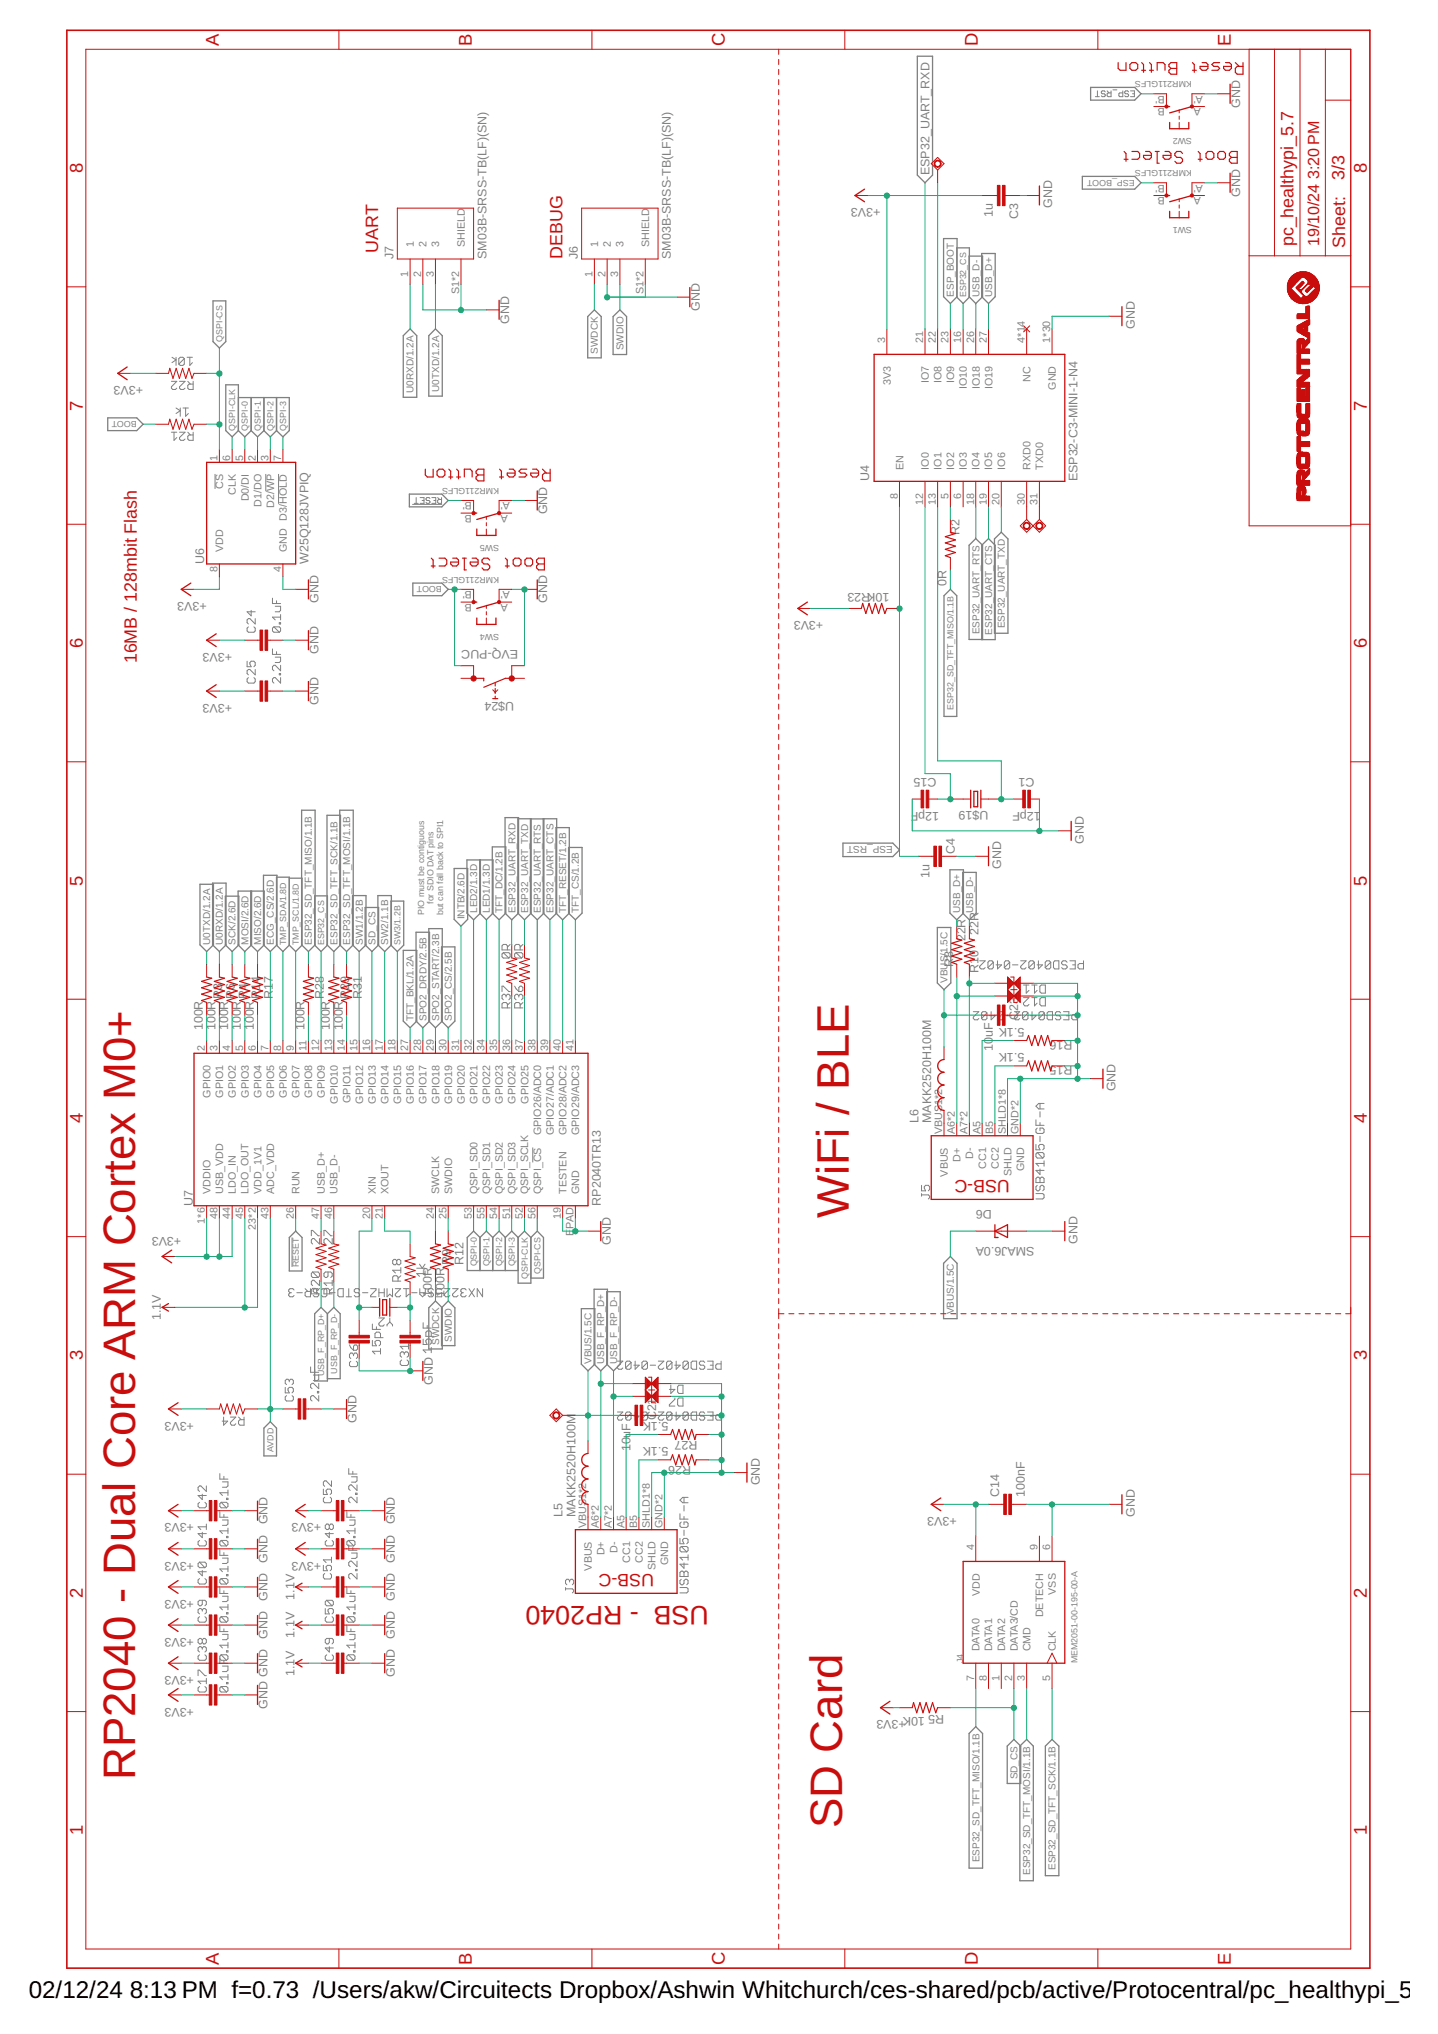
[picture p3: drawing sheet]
<svg xmlns="http://www.w3.org/2000/svg" width="210mm" height="297mm" viewBox="0 0 210 297" stroke-linecap="round" stroke-linejoin="round" font-family="sans-serif">
<defs><g id="words">
<g font-size="6.6" fill="#c90d0c">
<text x="123.9" y="177.9" transform="rotate(-90 123.9 177.9)">WiFi / BLE</text>
<text x="19.7" y="260" transform="rotate(-90 19.7 260)">RP2040 - Dual Core ARM Cortex M0+</text>
<text x="123" y="267" transform="rotate(-90 123 267)">SD Card</text>
</g>
<text font-size="3.9" fill="#c90d0c" x="103.5" y="234.5" transform="rotate(-180 103.5 234.5)">USB - RP2040</text>
<g font-size="3.5">
<text x="4.2" y="291.8">02/12/24</text>
<text x="18.9" y="291.8">8:13 PM f=0.73 /Users/akw/Circuitects Dropbox/Ashwin Whitchurch/ces-shared/pcb/active/Protocentral/pc_healthypi_5.7/p</text>
</g>
<g font-size="2.7" fill="#c90d0c">
<text x="32" y="6.7" transform="rotate(-90 32 6.7)">A</text>
<text x="68.9" y="6.7" transform="rotate(-90 68.9 6.7)">B</text>
<text x="105.8" y="6.8" transform="rotate(-90 105.8 6.8)">C</text>
<text x="142.7" y="6.8" transform="rotate(-90 142.7 6.8)">D</text>
<text x="179.7" y="6.7" transform="rotate(-90 179.7 6.7)">E</text>
<text x="12.1" y="25.3" transform="rotate(-90 12.1 25.3)">8</text>
<text x="199.5" y="25.3" transform="rotate(-90 199.5 25.3)">8</text>
<text x="12.1" y="60" transform="rotate(-90 12.1 60)">7</text>
<text x="199.5" y="60" transform="rotate(-90 199.5 60)">7</text>
<text x="12.1" y="94.6" transform="rotate(-90 12.1 94.6)">6</text>
<text x="199.5" y="94.6" transform="rotate(-90 199.5 94.6)">6</text>
<text x="12.1" y="129.3" transform="rotate(-90 12.1 129.3)">5</text>
<text x="199.5" y="129.3" transform="rotate(-90 199.5 129.3)">5</text>
<text x="12.1" y="164" transform="rotate(-90 12.1 164)">4</text>
<text x="199.5" y="164" transform="rotate(-90 199.5 164)">4</text>
<text x="12.1" y="198.7" transform="rotate(-90 12.1 198.7)">3</text>
<text x="199.5" y="198.7" transform="rotate(-90 199.5 198.7)">3</text>
<text x="12.1" y="233.4" transform="rotate(-90 12.1 233.4)">2</text>
<text x="199.5" y="233.4" transform="rotate(-90 199.5 233.4)">2</text>
<text x="12.1" y="268" transform="rotate(-90 12.1 268)">1</text>
<text x="199.5" y="268" transform="rotate(-90 199.5 268)">1</text>
<text x="32" y="286.9" transform="rotate(-90 32 286.9)">A</text>
<text x="68.9" y="286.9" transform="rotate(-90 68.9 286.9)">B</text>
<text x="105.8" y="287" transform="rotate(-90 105.8 287)">C</text>
<text x="142.7" y="287" transform="rotate(-90 142.7 287)">D</text>
<text x="179.7" y="286.9" transform="rotate(-90 179.7 286.9)">E</text>
</g>
<g font-size="2.6" fill="#c90d0c">
<text x="196.3" y="26.2" transform="rotate(-90 196.3 26.2)">3/3</text>
<text x="188.8" y="36" transform="rotate(-90 188.8 36)">pc_healthypi_5.7</text>
<text x="55.2" y="36.9" transform="rotate(-90 55.2 36.9)">UART</text>
<text x="82.1" y="37.8" transform="rotate(-90 82.1 37.8)">DEBUG</text>
<text x="196.3" y="36.2" transform="rotate(-90 196.3 36.2)">Sheet:</text>
<text x="20" y="96.9" transform="rotate(-90 20 96.9)">16MB / 128mbit Flash</text>
<text x="147.4" y="172.4" transform="rotate(-180 147.4 172.4)">USB-C</text>
<text x="95.5" y="229.9" transform="rotate(-180 95.5 229.9)">USB-C</text>
</g>
<g font-size="2.3" fill="#c90d0c">
<text x="192.5" y="26.2" transform="rotate(-90 192.5 26.2)">3:20 PM</text>
<text x="192.5" y="36" transform="rotate(-90 192.5 36)">19/10/24</text>
</g>
<g font-size="1.8" fill="#808080">
<text x="181" y="15.7" transform="rotate(-90 181 15.7)">GND</text>
<text x="135.7" y="25.6" transform="rotate(-90 135.7 25.6)">ESP32_UART_RXD</text>
<text x="181" y="28.7" transform="rotate(-90 181 28.7)">GND</text>
<text x="128.5" y="30.4" transform="rotate(-180 128.5 30.4)">+3V3</text>
<text x="144.9" y="31.7" transform="rotate(-90 144.9 31.7)">1u</text>
<text x="148.6" y="32" transform="rotate(-90 148.6 32)">C3</text>
<text x="153.6" y="30.4" transform="rotate(-90 153.6 30.4)">GND</text>
<text x="57.4" y="37.8" transform="rotate(-90 57.4 37.8)">J7</text>
<text x="71" y="37.8" transform="rotate(-90 71 37.8)">SM03B-SRSS-TB(LF)(SN)</text>
<text x="84.4" y="37.8" transform="rotate(-90 84.4 37.8)">J6</text>
<text x="97.9" y="37.8" transform="rotate(-90 97.9 37.8)">SM03B-SRSS-TB(LF)(SN)</text>
<text x="74.3" y="47.3" transform="rotate(-90 74.3 47.3)">GND</text>
<text x="102.2" y="45.4" transform="rotate(-90 102.2 45.4)">GND</text>
<text x="165.6" y="48" transform="rotate(-90 165.6 48)">GND</text>
<text x="20.9" y="56.4" transform="rotate(-180 20.9 56.4)">+3V3</text>
<text x="126.8" y="70.3" transform="rotate(-90 126.8 70.3)">U4</text>
<text x="157.3" y="70.3" transform="rotate(-90 157.3 70.3)">ESP32-C3-MINI-1-N4</text>
<text x="79.9" y="75.1" transform="rotate(-90 79.9 75.1)">GND</text>
<text x="29.8" y="82.4" transform="rotate(-90 29.8 82.4)">U6</text>
<text x="45" y="82.4" transform="rotate(-90 45 82.4)">W25Q128JVPIQ</text>
<text x="140" y="78.1" transform="rotate(-90 140 78.1)">R2</text>
<text x="30.2" y="87.9" transform="rotate(-180 30.2 87.9)">+3V3</text>
<text x="46.5" y="88.1" transform="rotate(-90 46.5 88.1)">GND</text>
<text x="79.9" y="88.1" transform="rotate(-90 79.9 88.1)">GND</text>
<text x="129.8" y="86.6" transform="rotate(-180 129.8 86.6)">10KR23</text>
<text x="138.2" y="85.5" transform="rotate(-90 138.2 85.5)">0R</text>
<text x="33.9" y="95.4" transform="rotate(-180 33.9 95.4)">+3V3</text>
<text x="46.5" y="95.5" transform="rotate(-90 46.5 95.5)">GND</text>
<text x="75.6" y="95" transform="rotate(-180 75.6 95)">EVQ-PUC</text>
<text x="120.2" y="90.7" transform="rotate(-180 120.2 90.7)">+3V3</text>
<text x="33.9" y="102.8" transform="rotate(-180 33.9 102.8)">+3V3</text>
<text x="46.5" y="102.9" transform="rotate(-90 46.5 102.9)">GND</text>
<text x="75.1" y="102.6" transform="rotate(-180 75.1 102.6)">U$24</text>
<text x="136.7" y="113.5" transform="rotate(-180 136.7 113.5)">C15</text>
<text x="151" y="113.5" transform="rotate(-180 151 113.5)">C1</text>
<text x="137.1" y="118.5" transform="rotate(-180 137.1 118.5)">12pF</text>
<text x="144.3" y="118.4" transform="rotate(-180 144.3 118.4)">U$19</text>
<text x="151.9" y="118.5" transform="rotate(-180 151.9 118.5)">12pF</text>
<text x="139.4" y="124.8" transform="rotate(-90 139.4 124.8)">C4</text>
<text x="158.2" y="123.2" transform="rotate(-90 158.2 123.2)">GND</text>
<text x="135.7" y="128.2" transform="rotate(-90 135.7 128.2)">1u</text>
<text x="146.1" y="126.9" transform="rotate(-90 146.1 126.9)">GND</text>
<text x="141" y="137.5" transform="rotate(-90 141 137.5)">22R</text>
<text x="142.8" y="136.6" transform="rotate(-90 142.8 136.6)">22R</text>
<text x="139.1" y="141.2" transform="rotate(-90 139.1 141.2)">R8</text>
<text x="142.8" y="142.1" transform="rotate(-90 142.8 142.1)">R10</text>
<text x="32.4" y="145.8" transform="rotate(-90 32.4 145.8)">R3</text>
<text x="34.3" y="145.8" transform="rotate(-90 34.3 145.8)">R6</text>
<text x="36.1" y="145.8" transform="rotate(-90 36.1 145.8)">R4</text>
<text x="38" y="145.8" transform="rotate(-90 38 145.8)">R14</text>
<text x="39.8" y="145.8" transform="rotate(-90 39.8 145.8)">R17</text>
<text x="47.3" y="145.8" transform="rotate(-90 47.3 145.8)">R28</text>
<text x="51" y="145.8" transform="rotate(-90 51 145.8)">R29</text>
<text x="52.8" y="145.8" transform="rotate(-90 52.8 145.8)">R31</text>
<text x="148.6" y="149" transform="rotate(-90 148.6 149)">C23</text>
<text x="29.6" y="150.5" transform="rotate(-90 29.6 150.5)">100R</text>
<text x="31.5" y="150.5" transform="rotate(-90 31.5 150.5)">100R</text>
<text x="33.3" y="150.5" transform="rotate(-90 33.3 150.5)">100R</text>
<text x="35.2" y="150.5" transform="rotate(-90 35.2 150.5)">100R</text>
<text x="37" y="150.5" transform="rotate(-90 37 150.5)">100R</text>
<text x="44.5" y="150.5" transform="rotate(-90 44.5 150.5)">100R</text>
<text x="48.2" y="150.5" transform="rotate(-90 48.2 150.5)">100R</text>
<text x="50" y="150.5" transform="rotate(-90 50 150.5)">100R</text>
<text x="144.9" y="153.5" transform="rotate(-90 144.9 153.5)">10</text>
<text x="144.9" y="151.5" transform="rotate(-90 144.9 151.5)">uF</text>
<text x="149.5" y="153.8" transform="rotate(-180 149.5 153.8)">5.1K</text>
<text x="149.5" y="150.1" transform="rotate(-180 149.5 150.1)">5.1K</text>
<text x="156.5" y="155.7" transform="rotate(-180 156.5 155.7)">R15</text>
<text x="156.5" y="152" transform="rotate(-180 156.5 152)">R16</text>
<text x="162.8" y="159.4" transform="rotate(-90 162.8 159.4)">GND</text>
<text x="134.1" y="164" transform="rotate(-90 134.1 164)">L6</text>
<text x="135.9" y="164" transform="rotate(-90 135.9 164)">MAKK2520H100M</text>
<text x="28.1" y="176.1" transform="rotate(-90 28.1 176.1)">U7</text>
<text x="87.7" y="176.1" transform="rotate(-90 87.7 176.1)">RP2040TR13</text>
<text x="144.8" y="176.7" transform="rotate(-180 144.8 176.7)">D6</text>
<text x="26.5" y="180.7" transform="rotate(-180 26.5 180.7)">+3V3</text>
<text x="65.8" y="184.8" transform="rotate(-90 65.8 184.8)">R9</text>
<text x="67.7" y="184.8" transform="rotate(-90 67.7 184.8)">R12</text>
<text x="89.2" y="181.8" transform="rotate(-90 89.2 181.8)">GND</text>
<text x="151" y="182.1" transform="rotate(-180 151 182.1)">SMAJ6.0A</text>
<text x="157.3" y="181.6" transform="rotate(-90 157.3 181.6)">GND</text>
<text x="63" y="189.4" transform="rotate(-90 63 189.4)">100R</text>
<text x="64.9" y="189.4" transform="rotate(-90 64.9 189.4)">100R</text>
<text x="23.5" y="192.8" transform="rotate(-90 23.5 192.8)">1.1V</text>
<text x="63.2" y="202.2" transform="rotate(-90 63.2 202.2)">GND</text>
<text x="28.3" y="207.6" transform="rotate(-180 28.3 207.6)">+3V3</text>
<text x="52.1" y="207.8" transform="rotate(-90 52.1 207.8)">GND</text>
<text x="95.8" y="207.4" transform="rotate(-90 95.8 207.4)">C21</text>
<text x="97.6" y="207.6" transform="rotate(-180 97.6 207.6)">5.1K</text>
<text x="92" y="212" transform="rotate(-90 92 212)">10uF</text>
<text x="97.6" y="211.3" transform="rotate(-180 97.6 211.3)">5.1K</text>
<text x="100.9" y="214.1" transform="rotate(-180 100.9 214.1)">R26</text>
<text x="101.8" y="210.4" transform="rotate(-180 101.8 210.4)">R27</text>
<text x="82.1" y="221.5" transform="rotate(-90 82.1 221.5)">L5</text>
<text x="84" y="221.5" transform="rotate(-90 84 221.5)">MAKK2520H100M</text>
<text x="110.9" y="216.9" transform="rotate(-90 110.9 216.9)">GND</text>
<text x="139.7" y="221.5" transform="rotate(-180 139.7 221.5)">+3V3</text>
<text x="145.9" y="218.6" transform="rotate(-90 145.9 218.6)">C14</text>
<text x="149.6" y="218.6" transform="rotate(-90 149.6 218.6)">100nF</text>
<text x="165.6" y="221.5" transform="rotate(-90 165.6 221.5)">GND</text>
<text x="28.3" y="222.5" transform="rotate(-180 28.3 222.5)">+3V3</text>
<text x="39.1" y="222.6" transform="rotate(-90 39.1 222.6)">GND</text>
<text x="46.9" y="222.5" transform="rotate(-180 46.9 222.5)">+3V3</text>
<text x="57.6" y="222.6" transform="rotate(-90 57.6 222.6)">GND</text>
<text x="28.3" y="233.6" transform="rotate(-180 28.3 233.6)">+3V3</text>
<text x="28.3" y="228" transform="rotate(-180 28.3 228)">+3V3</text>
<text x="39.1" y="233.8" transform="rotate(-90 39.1 233.8)">GND</text>
<text x="39.1" y="228.2" transform="rotate(-90 39.1 228.2)">GND</text>
<text x="43" y="233.6" transform="rotate(-90 43 233.6)">1.1V</text>
<text x="46.9" y="228" transform="rotate(-180 46.9 228)">+3V3</text>
<text x="57.6" y="233.8" transform="rotate(-90 57.6 233.8)">GND</text>
<text x="57.6" y="228.2" transform="rotate(-90 57.6 228.2)">GND</text>
<text x="28.3" y="239.2" transform="rotate(-180 28.3 239.2)">+3V3</text>
<text x="39.1" y="239.3" transform="rotate(-90 39.1 239.3)">GND</text>
<text x="43" y="239.2" transform="rotate(-90 43 239.2)">1.1V</text>
<text x="57.6" y="239.3" transform="rotate(-90 57.6 239.3)">GND</text>
<text x="28.3" y="244.7" transform="rotate(-180 28.3 244.7)">+3V3</text>
<text x="43" y="244.7" transform="rotate(-90 43 244.7)">1.1V</text>
<text x="57.6" y="244.9" transform="rotate(-90 57.6 244.9)">GND</text>
<text x="28.3" y="249.4" transform="rotate(-180 28.3 249.4)">+3V3</text>
<text x="39.1" y="249.5" transform="rotate(-90 39.1 249.5)">GND GND</text>
<text x="132.2" y="251.2" transform="rotate(-180 132.2 251.2)">+3V3</text>
<text x="135" y="250.7" transform="rotate(-180 135 250.7)">10K</text>
<text x="137.8" y="250.5" transform="rotate(-180 137.8 250.5)">R5</text>
</g>
<g font-size="1.6" fill="#808080">
<text x="170" y="15.8" transform="rotate(-180 170 15.8)">B</text>
<text x="170" y="14" transform="rotate(-180 170 14)">B'</text>
<text x="175.3" y="15.8" transform="rotate(-180 175.3 15.8)">A</text>
<text x="175.6" y="14" transform="rotate(-180 175.6 14)">A'</text>
<text x="170" y="28.8" transform="rotate(-180 170 28.8)">B</text>
<text x="170" y="27" transform="rotate(-180 170 27)">B'</text>
<text x="175.3" y="28.8" transform="rotate(-180 175.3 28.8)">A</text>
<text x="175.6" y="27" transform="rotate(-180 175.6 27)">A'</text>
<text x="59.6" y="40.4" transform="rotate(-90 59.6 40.4)">1</text>
<text x="60.4" y="36.1" transform="rotate(-90 60.4 36.1)">1</text>
<text x="61.5" y="40.4" transform="rotate(-90 61.5 40.4)">2</text>
<text x="62.3" y="36.1" transform="rotate(-90 62.3 36.1)">2</text>
<text x="63.3" y="40.4" transform="rotate(-90 63.3 40.4)">3</text>
<text x="64.1" y="36.1" transform="rotate(-90 64.1 36.1)">3</text>
<text x="67.8" y="36.1" transform="rotate(-90 67.8 36.1)">SHIELD</text>
<text x="86.5" y="40.4" transform="rotate(-90 86.5 40.4)">1</text>
<text x="87.3" y="36.1" transform="rotate(-90 87.3 36.1)">1</text>
<text x="88.4" y="40.4" transform="rotate(-90 88.4 40.4)">2</text>
<text x="89.2" y="36.1" transform="rotate(-90 89.2 36.1)">2</text>
<text x="90.2" y="40.4" transform="rotate(-90 90.2 40.4)">3</text>
<text x="91" y="36.1" transform="rotate(-90 91 36.1)">3</text>
<text x="94.7" y="36.1" transform="rotate(-90 94.7 36.1)">SHIELD</text>
<text x="67" y="42.9" transform="rotate(-90 67 42.9)">S1*2</text>
<text x="93.9" y="42.9" transform="rotate(-90 93.9 42.9)">S1*2</text>
<text x="129.2" y="50" transform="rotate(-90 129.2 50)">3</text>
<text x="134.8" y="50" transform="rotate(-90 134.8 50)">21</text>
<text x="136.6" y="50" transform="rotate(-90 136.6 50)">22</text>
<text x="138.5" y="50" transform="rotate(-90 138.5 50)">23</text>
<text x="140.3" y="50" transform="rotate(-90 140.3 50)">16</text>
<text x="142.2" y="50" transform="rotate(-90 142.2 50)">26</text>
<text x="144" y="50" transform="rotate(-90 144 50)">27</text>
<text x="149.6" y="50" transform="rotate(-90 149.6 50)">4*14</text>
<text x="153.3" y="50" transform="rotate(-90 153.3 50)">1*30</text>
<text x="130" y="56.2" transform="rotate(-90 130 56.2)">3V3</text>
<text x="135.6" y="56" transform="rotate(-90 135.6 56)">IO7</text>
<text x="137.4" y="56" transform="rotate(-90 137.4 56)">IO8</text>
<text x="139.3" y="56" transform="rotate(-90 139.3 56)">IO9</text>
<text x="141.1" y="56.8" transform="rotate(-90 141.1 56.8)">IO10</text>
<text x="143" y="56.8" transform="rotate(-90 143 56.8)">IO18</text>
<text x="144.9" y="56.8" transform="rotate(-90 144.9 56.8)">IO19</text>
<text x="150.4" y="55.7" transform="rotate(-90 150.4 55.7)">NC</text>
<text x="154.1" y="56.9" transform="rotate(-90 154.1 56.9)">GND</text>
<text x="31.8" y="67.3" transform="rotate(-90 31.8 67.3)">1</text>
<text x="32.6" y="71.4" transform="rotate(-90 32.6 71.4)">CS</text>
<text x="33.6" y="67.3" transform="rotate(-90 33.6 67.3)">6</text>
<text x="35.5" y="67.3" transform="rotate(-90 35.5 67.3)">5</text>
<text x="37.3" y="67.3" transform="rotate(-90 37.3 67.3)">2</text>
<text x="39.2" y="67.3" transform="rotate(-90 39.2 67.3)">3</text>
<text x="41" y="67.3" transform="rotate(-90 41 67.3)">7</text>
<text x="131.9" y="68.6" transform="rotate(-90 131.9 68.6)">EN</text>
<text x="135.6" y="68.6" transform="rotate(-90 135.6 68.6)">IO0</text>
<text x="137.4" y="68.6" transform="rotate(-90 137.4 68.6)">IO1</text>
<text x="139.3" y="68.6" transform="rotate(-90 139.3 68.6)">IO2</text>
<text x="141.1" y="68.6" transform="rotate(-90 141.1 68.6)">IO3</text>
<text x="143" y="68.6" transform="rotate(-90 143 68.6)">IO4</text>
<text x="144.8" y="68.6" transform="rotate(-90 144.8 68.6)">IO5</text>
<text x="146.7" y="68.6" transform="rotate(-90 146.7 68.6)">IO6</text>
<text x="150.4" y="68.6" transform="rotate(-90 150.4 68.6)">RXD0</text>
<text x="152.3" y="68.6" transform="rotate(-90 152.3 68.6)">TXD0</text>
<text x="34.4" y="72.3" transform="rotate(-90 34.4 72.3)">CLK</text>
<text x="36.3" y="73.2" transform="rotate(-90 36.3 73.2)">D0/DI</text>
<text x="38.2" y="74" transform="rotate(-90 38.2 74)">D1/DO</text>
<text x="40" y="74.2" transform="rotate(-90 40 74.2)">D2/WP</text>
<text x="41.9" y="76" transform="rotate(-90 41.9 76)">D3/HOLD</text>
<text x="68.9" y="75.2" transform="rotate(-180 68.9 75.2)">B</text>
<text x="68.9" y="73.3" transform="rotate(-180 68.9 73.3)">B'</text>
<text x="74.1" y="75.2" transform="rotate(-180 74.1 75.2)">A</text>
<text x="74.4" y="73.3" transform="rotate(-180 74.4 73.3)">A'</text>
<text x="131" y="72.9" transform="rotate(-90 131 72.9)">8</text>
<text x="134.8" y="73.7" transform="rotate(-90 134.8 73.7)">12</text>
<text x="136.6" y="73.7" transform="rotate(-90 136.6 73.7)">13</text>
<text x="138.5" y="72.9" transform="rotate(-90 138.5 72.9)">5</text>
<text x="140.3" y="72.9" transform="rotate(-90 140.3 72.9)">6</text>
<text x="142.2" y="73.7" transform="rotate(-90 142.2 73.7)">18</text>
<text x="144" y="73.7" transform="rotate(-90 144 73.7)">19</text>
<text x="145.9" y="73.7" transform="rotate(-90 145.9 73.7)">20</text>
<text x="149.6" y="73.7" transform="rotate(-90 149.6 73.7)">30</text>
<text x="151.5" y="73.7" transform="rotate(-90 151.5 73.7)">31</text>
<text x="31.8" y="83.5" transform="rotate(-90 31.8 83.5)">8</text>
<text x="32.6" y="80.7" transform="rotate(-90 32.6 80.7)">VDD</text>
<text x="41" y="83.5" transform="rotate(-90 41 83.5)">4</text>
<text x="41.9" y="80.7" transform="rotate(-90 41.9 80.7)">GND</text>
<text x="68.9" y="88.2" transform="rotate(-180 68.9 88.2)">B</text>
<text x="68.9" y="86.3" transform="rotate(-180 68.9 86.3)">B'</text>
<text x="74.1" y="88.2" transform="rotate(-180 74.1 88.2)">A</text>
<text x="74.4" y="86.3" transform="rotate(-180 74.4 86.3)">A'</text>
<text x="29.9" y="153.5" transform="rotate(-90 29.9 153.5)">2</text>
<text x="31.8" y="153.5" transform="rotate(-90 31.8 153.5)">3</text>
<text x="33.6" y="153.5" transform="rotate(-90 33.6 153.5)">4</text>
<text x="35.5" y="153.5" transform="rotate(-90 35.5 153.5)">5</text>
<text x="37.3" y="153.5" transform="rotate(-90 37.3 153.5)">6</text>
<text x="39.2" y="153.5" transform="rotate(-90 39.2 153.5)">7</text>
<text x="41" y="153.5" transform="rotate(-90 41 153.5)">8</text>
<text x="42.9" y="153.5" transform="rotate(-90 42.9 153.5)">9</text>
<text x="44.8" y="153.5" transform="rotate(-90 44.8 153.5)">11</text>
<text x="46.6" y="153.5" transform="rotate(-90 46.6 153.5)">12</text>
<text x="48.5" y="153.5" transform="rotate(-90 48.5 153.5)">13</text>
<text x="50.3" y="153.5" transform="rotate(-90 50.3 153.5)">14</text>
<text x="52.2" y="153.5" transform="rotate(-90 52.2 153.5)">15</text>
<text x="54" y="153.5" transform="rotate(-90 54 153.5)">16</text>
<text x="55.9" y="153.5" transform="rotate(-90 55.9 153.5)">17</text>
<text x="57.7" y="153.5" transform="rotate(-90 57.7 153.5)">18</text>
<text x="59.6" y="153.5" transform="rotate(-90 59.6 153.5)">27</text>
<text x="61.5" y="153.5" transform="rotate(-90 61.5 153.5)">28</text>
<text x="63.3" y="153.5" transform="rotate(-90 63.3 153.5)">29</text>
<text x="65.2" y="153.5" transform="rotate(-90 65.2 153.5)">30</text>
<text x="67" y="153.5" transform="rotate(-90 67 153.5)">31</text>
<text x="68.9" y="153.5" transform="rotate(-90 68.9 153.5)">32</text>
<text x="70.7" y="153.5" transform="rotate(-90 70.7 153.5)">34</text>
<text x="72.6" y="153.5" transform="rotate(-90 72.6 153.5)">35</text>
<text x="74.4" y="153.5" transform="rotate(-90 74.4 153.5)">36</text>
<text x="76.3" y="153.5" transform="rotate(-90 76.3 153.5)">37</text>
<text x="78.2" y="153.5" transform="rotate(-90 78.2 153.5)">38</text>
<text x="80" y="153.5" transform="rotate(-90 80 153.5)">39</text>
<text x="81.9" y="153.5" transform="rotate(-90 81.9 153.5)">40</text>
<text x="83.7" y="153.5" transform="rotate(-90 83.7 153.5)">41</text>
<text x="30.7" y="160.3" transform="rotate(-90 30.7 160.3)">GPIO0</text>
<text x="32.6" y="160.3" transform="rotate(-90 32.6 160.3)">GPIO1</text>
<text x="34.4" y="160.3" transform="rotate(-90 34.4 160.3)">GPIO2</text>
<text x="36.3" y="160.3" transform="rotate(-90 36.3 160.3)">GPIO3</text>
<text x="38.2" y="160.3" transform="rotate(-90 38.2 160.3)">GPIO4</text>
<text x="40" y="160.3" transform="rotate(-90 40 160.3)">GPIO5</text>
<text x="41.9" y="160.3" transform="rotate(-90 41.9 160.3)">GPIO6</text>
<text x="43.7" y="160.3" transform="rotate(-90 43.7 160.3)">GPIO7</text>
<text x="45.6" y="160.3" transform="rotate(-90 45.6 160.3)">GPIO8</text>
<text x="47.4" y="160.3" transform="rotate(-90 47.4 160.3)">GPIO9</text>
<text x="49.3" y="161.2" transform="rotate(-90 49.3 161.2)">GPIO10</text>
<text x="51.1" y="161.1" transform="rotate(-90 51.1 161.1)">GPIO11</text>
<text x="53" y="161.2" transform="rotate(-90 53 161.2)">GPIO12</text>
<text x="54.9" y="161.2" transform="rotate(-90 54.9 161.2)">GPIO13</text>
<text x="56.7" y="161.2" transform="rotate(-90 56.7 161.2)">GPIO14</text>
<text x="58.6" y="161.2" transform="rotate(-90 58.6 161.2)">GPIO15</text>
<text x="60.4" y="161.2" transform="rotate(-90 60.4 161.2)">GPIO16</text>
<text x="62.3" y="161.2" transform="rotate(-90 62.3 161.2)">GPIO17</text>
<text x="64.1" y="161.2" transform="rotate(-90 64.1 161.2)">GPIO18</text>
<text x="66" y="161.2" transform="rotate(-90 66 161.2)">GPIO19</text>
<text x="67.8" y="161.2" transform="rotate(-90 67.8 161.2)">GPIO20</text>
<text x="69.7" y="161.2" transform="rotate(-90 69.7 161.2)">GPIO21</text>
<text x="71.6" y="161.2" transform="rotate(-90 71.6 161.2)">GPIO22</text>
<text x="73.4" y="161.2" transform="rotate(-90 73.4 161.2)">GPIO23</text>
<text x="75.3" y="161.2" transform="rotate(-90 75.3 161.2)">GPIO24</text>
<text x="77.1" y="161.2" transform="rotate(-90 77.1 161.2)">GPIO25</text>
<text x="79" y="165.8" transform="rotate(-90 79 165.8)">GPIO26/ADC0</text>
<text x="80.8" y="165.8" transform="rotate(-90 80.8 165.8)">GPIO27/ADC1</text>
<text x="82.7" y="165.8" transform="rotate(-90 82.7 165.8)">GPIO28/ADC2</text>
<text x="84.5" y="165.8" transform="rotate(-90 84.5 165.8)">GPIO29/ADC3</text>
<text x="137.5" y="165.6" transform="rotate(-90 137.5 165.6)">VBUS1*2</text>
<text x="139.4" y="165.6" transform="rotate(-90 139.4 165.6)">A6*2</text>
<text x="141.2" y="165.6" transform="rotate(-90 141.2 165.6)">A7*2</text>
<text x="143.1" y="165.6" transform="rotate(-90 143.1 165.6)">A5</text>
<text x="145" y="165.6" transform="rotate(-90 145 165.6)">B5</text>
<text x="146.8" y="165.6" transform="rotate(-90 146.8 165.6)">SHLD1*8</text>
<text x="148.7" y="165.6" transform="rotate(-90 148.7 165.6)">GND*2</text>
<text x="138.4" y="171.8" transform="rotate(-90 138.4 171.8)">VBUS</text>
<text x="140.2" y="169.6" transform="rotate(-90 140.2 169.6)">D+</text>
<text x="142.1" y="169.2" transform="rotate(-90 142.1 169.2)">D-</text>
<text x="143.9" y="170.7" transform="rotate(-90 143.9 170.7)">CC1</text>
<text x="145.8" y="170.7" transform="rotate(-90 145.8 170.7)">CC2</text>
<text x="147.6" y="171.7" transform="rotate(-90 147.6 171.7)">SHLD</text>
<text x="149.5" y="171" transform="rotate(-90 149.5 171)">GND</text>
<text x="29.9" y="178.7" transform="rotate(-90 29.9 178.7)">1*6</text>
<text x="30.7" y="174.4" transform="rotate(-90 30.7 174.4)">VDDIO</text>
<text x="31.8" y="178.1" transform="rotate(-90 31.8 178.1)">48</text>
<text x="32.6" y="174.4" transform="rotate(-90 32.6 174.4)">USB_VDD</text>
<text x="33.6" y="178.1" transform="rotate(-90 33.6 178.1)">44</text>
<text x="34.4" y="174.4" transform="rotate(-90 34.4 174.4)">LDO_IN</text>
<text x="35.5" y="178.1" transform="rotate(-90 35.5 178.1)">45</text>
<text x="36.3" y="174.4" transform="rotate(-90 36.3 174.4)">LDO_OUT</text>
<text x="37.3" y="179.6" transform="rotate(-90 37.3 179.6)">23*2</text>
<text x="38.1" y="174.4" transform="rotate(-90 38.1 174.4)">VDD_1V1</text>
<text x="39.2" y="178.1" transform="rotate(-90 39.2 178.1)">43</text>
<text x="40" y="174.4" transform="rotate(-90 40 174.4)">ADC_VDD</text>
<text x="42.9" y="178.1" transform="rotate(-90 42.9 178.1)">26</text>
<text x="43.7" y="174.4" transform="rotate(-90 43.7 174.4)">RUN</text>
<text x="46.6" y="178.1" transform="rotate(-90 46.6 178.1)">47</text>
<text x="47.4" y="174.4" transform="rotate(-90 47.4 174.4)">USB_D+</text>
<text x="48.5" y="178.1" transform="rotate(-90 48.5 178.1)">46</text>
<text x="49.3" y="174.4" transform="rotate(-90 49.3 174.4)">USB_D-</text>
<text x="54" y="178.1" transform="rotate(-90 54 178.1)">20</text>
<text x="54.8" y="174.4" transform="rotate(-90 54.8 174.4)">XIN</text>
<text x="55.9" y="178.1" transform="rotate(-90 55.9 178.1)">21</text>
<text x="56.7" y="174.4" transform="rotate(-90 56.7 174.4)">XOUT</text>
<text x="63.3" y="178.1" transform="rotate(-90 63.3 178.1)">24</text>
<text x="64.1" y="174.4" transform="rotate(-90 64.1 174.4)">SWCLK</text>
<text x="65.2" y="178.1" transform="rotate(-90 65.2 178.1)">25</text>
<text x="66" y="174.4" transform="rotate(-90 66 174.4)">SWDIO</text>
<text x="68.9" y="178.1" transform="rotate(-90 68.9 178.1)">53</text>
<text x="69.7" y="174.4" transform="rotate(-90 69.7 174.4)">QSPI_SD0</text>
<text x="70.7" y="178.1" transform="rotate(-90 70.7 178.1)">55</text>
<text x="71.5" y="174.4" transform="rotate(-90 71.5 174.4)">QSPI_SD1</text>
<text x="72.6" y="178.1" transform="rotate(-90 72.6 178.1)">54</text>
<text x="73.4" y="174.4" transform="rotate(-90 73.4 174.4)">QSPI_SD2</text>
<text x="74.4" y="178.1" transform="rotate(-90 74.4 178.1)">51</text>
<text x="75.3" y="174.4" transform="rotate(-90 75.3 174.4)">QSPI_SD3</text>
<text x="76.3" y="178.1" transform="rotate(-90 76.3 178.1)">52</text>
<text x="77.1" y="174.4" transform="rotate(-90 77.1 174.4)">QSPI_SCLK</text>
<text x="78.2" y="178.1" transform="rotate(-90 78.2 178.1)">56</text>
<text x="79" y="174.4" transform="rotate(-90 79 174.4)">QSPI_CS</text>
<text x="81.9" y="178.1" transform="rotate(-90 81.9 178.1)">19</text>
<text x="82.7" y="174.4" transform="rotate(-90 82.7 174.4)">TESTEN</text>
<text x="84.5" y="174.4" transform="rotate(-90 84.5 174.4)">GND</text>
<text x="83.7" y="180.5" transform="rotate(-90 83.7 180.5)">EPAD</text>
<text x="85.6" y="223.1" transform="rotate(-90 85.6 223.1)">VBUS1*2</text>
<text x="87.4" y="223.1" transform="rotate(-90 87.4 223.1)">A6*2</text>
<text x="88.3" y="227.2" transform="rotate(-90 88.3 227.2)">D+</text>
<text x="89.3" y="223.1" transform="rotate(-90 89.3 223.1)">A7*2</text>
<text x="90.1" y="226.8" transform="rotate(-90 90.1 226.8)">D-</text>
<text x="91.1" y="223.1" transform="rotate(-90 91.1 223.1)">A5</text>
<text x="93" y="223.1" transform="rotate(-90 93 223.1)">B5</text>
<text x="94.9" y="223.1" transform="rotate(-90 94.9 223.1)">SHLD1*8</text>
<text x="96.7" y="223.1" transform="rotate(-90 96.7 223.1)">GND*2</text>
<text x="142.2" y="226.3" transform="rotate(-90 142.2 226.3)">4</text>
<text x="151.5" y="226.3" transform="rotate(-90 151.5 226.3)">9</text>
<text x="153.3" y="226.3" transform="rotate(-90 153.3 226.3)">6</text>
<text x="86.4" y="229.4" transform="rotate(-90 86.4 229.4)">VBUS</text>
<text x="92" y="228.2" transform="rotate(-90 92 228.2)">CC1</text>
<text x="93.8" y="228.2" transform="rotate(-90 93.8 228.2)">CC2</text>
<text x="95.7" y="229.3" transform="rotate(-90 95.7 229.3)">SHLD</text>
<text x="97.5" y="228.6" transform="rotate(-90 97.5 228.6)">GND</text>
<text x="143" y="233" transform="rotate(-90 143 233)">VDD</text>
<text x="154.1" y="232.9" transform="rotate(-90 154.1 232.9)">VSS</text>
<text x="152.3" y="236.2" transform="rotate(-90 152.3 236.2)">DETECH</text>
<text x="142.2" y="245.5" transform="rotate(-90 142.2 245.5)">7</text>
<text x="143" y="241.2" transform="rotate(-90 143 241.2)">DATA0</text>
<text x="144" y="245.5" transform="rotate(-90 144 245.5)">8</text>
<text x="144.8" y="241.2" transform="rotate(-90 144.8 241.2)">DATA1</text>
<text x="145.9" y="245.5" transform="rotate(-90 145.9 245.5)">1</text>
<text x="146.7" y="241.2" transform="rotate(-90 146.7 241.2)">DATA2</text>
<text x="147.7" y="245.5" transform="rotate(-90 147.7 245.5)">2</text>
<text x="148.6" y="241.2" transform="rotate(-90 148.6 241.2)">DATA3/CD</text>
<text x="149.6" y="245.5" transform="rotate(-90 149.6 245.5)">3</text>
<text x="150.4" y="241.2" transform="rotate(-90 150.4 241.2)">CMD</text>
<text x="153.3" y="245.5" transform="rotate(-90 153.3 245.5)">5</text>
<text x="154.1" y="241.2" transform="rotate(-90 154.1 241.2)">CLK</text>
</g>
<g font-size="1.5" fill="#808080">
<text x="139.2" y="43.3" transform="rotate(-90 139.2 43.3)">ESP_BOOT</text>
<text x="143" y="43.3" transform="rotate(-90 143 43.3)">USB_D-</text>
<text x="144.8" y="43.3" transform="rotate(-90 144.8 43.3)">USB_D+</text>
<text x="87.3" y="51.7" transform="rotate(-90 87.3 51.7)">SWDCK</text>
<text x="91" y="51.2" transform="rotate(-90 91 51.2)">SWDIO</text>
<text x="60.4" y="57.4" transform="rotate(-90 60.4 57.4)">U0RXD/1.2A</text>
<text x="64.1" y="57.2" transform="rotate(-90 64.1 57.2)">U0TXD/1.2A</text>
<text x="143" y="92.7" transform="rotate(-90 143 92.7)">ESP32_UART_RTS</text>
<text x="144.8" y="92.7" transform="rotate(-90 144.8 92.7)">ESP32_UART_CTS</text>
<text x="146.7" y="91.7" transform="rotate(-90 146.7 91.7)">ESP32_UART_TXD</text>
<text x="130.3" y="123.6" transform="rotate(-180 130.3 123.6)">ESP_RST</text>
<text x="30.7" y="138" transform="rotate(-90 30.7 138)">U0TXD/1.2A</text>
<text x="32.5" y="138" transform="rotate(-90 32.5 138)">U0RXD/1.2A</text>
<text x="34.4" y="138" transform="rotate(-90 34.4 138)">SCK/2.6D</text>
<text x="36.3" y="138" transform="rotate(-90 36.3 138)">MOSI/2.6D</text>
<text x="38.1" y="138" transform="rotate(-90 38.1 138)">MISO/2.6D</text>
<text x="40" y="138" transform="rotate(-90 40 138)">ECG_CS/2.6D</text>
<text x="45.5" y="138" transform="rotate(-90 45.5 138)">ESP32_SD_TFT_MISO/1.1B</text>
<text x="49.2" y="138" transform="rotate(-90 49.2 138)">ESP32_SD_TFT_SCK/1.1B</text>
<text x="51.1" y="138" transform="rotate(-90 51.1 138)">ESP32_SD_TFT_MOSI/1.1B</text>
<text x="53" y="138" transform="rotate(-90 53 138)">SW1/1.2B</text>
<text x="54.8" y="138" transform="rotate(-90 54.8 138)">SD_CS</text>
<text x="56.7" y="138" transform="rotate(-90 56.7 138)">SW2/1.1B</text>
<text x="67.8" y="134.3" transform="rotate(-90 67.8 134.3)">INTB/2.6D</text>
<text x="69.7" y="133.3" transform="rotate(-90 69.7 133.3)">LED2/1.3D</text>
<text x="71.5" y="133.3" transform="rotate(-90 71.5 133.3)">LED1/1.3D</text>
<text x="73.4" y="133.3" transform="rotate(-90 73.4 133.3)">TFT_DC/1.2B</text>
<text x="75.2" y="133.3" transform="rotate(-90 75.2 133.3)">ESP32_UART_RXD</text>
<text x="77.1" y="133.3" transform="rotate(-90 77.1 133.3)">ESP32_UART_TXD</text>
<text x="78.9" y="133.3" transform="rotate(-90 78.9 133.3)">ESP32_UART_RTS</text>
<text x="80.8" y="133.3" transform="rotate(-90 80.8 133.3)">ESP32_UART_CTS</text>
<text x="82.6" y="133.3" transform="rotate(-90 82.6 133.3)">TFT_RESET/1.2B</text>
<text x="84.5" y="133.3" transform="rotate(-90 84.5 133.3)">TFT_CS/1.2B</text>
<text x="140.2" y="133.3" transform="rotate(-90 140.2 133.3)">USB_D+</text>
<text x="142" y="133.3" transform="rotate(-90 142 133.3)">USB_D-</text>
<text x="138.3" y="143.5" transform="rotate(-90 138.3 143.5)">VBUS/1.5C</text>
<text x="60.4" y="149.1" transform="rotate(-90 60.4 149.1)">TFT_BKL/1.2A</text>
<text x="62.2" y="149.1" transform="rotate(-90 62.2 149.1)">SPO2_DRDY/2.5B</text>
<text x="64.1" y="149.1" transform="rotate(-90 64.1 149.1)">SPO2_START/2.3B</text>
<text x="65.9" y="149.1" transform="rotate(-90 65.9 149.1)">SPO2_CS/2.5B</text>
<text x="139.2" y="192" transform="rotate(-90 139.2 192)">VBUS/1.5C</text>
<text x="64.1" y="196.4" transform="rotate(-90 64.1 196.4)">SWDCK</text>
<text x="65.9" y="195.9" transform="rotate(-90 65.9 195.9)">SWDIO</text>
<text x="86.4" y="199.2" transform="rotate(-90 86.4 199.2)">VBUS/1.5C</text>
<text x="88.2" y="199.2" transform="rotate(-90 88.2 199.2)">USB_F_RP_D+</text>
<text x="90.1" y="199.2" transform="rotate(-90 90.1 199.2)">USB_F_RP_D-</text>
<text x="148.5" y="259.9" transform="rotate(-90 148.5 259.9)">SD_CS</text>
<text x="143" y="272" transform="rotate(-90 143 272)">ESP32_SD_TFT_MISO/1.1B</text>
<text x="150.4" y="273.8" transform="rotate(-90 150.4 273.8)">ESP32_SD_TFT_MOSI/1.1B</text>
<text x="154.1" y="273.1" transform="rotate(-90 154.1 273.1)">ESP32_SD_TFT_SCK/1.1B</text>
</g>
<g font-size="1.3" fill="#808080">
<text x="174" y="11.8" transform="rotate(-180 174 11.8)">KMR211GLFS</text>
<text x="174" y="20.2" transform="rotate(-180 174 20.2)">SW2</text>
<text x="165.6" y="26.2" transform="rotate(-180 165.6 26.2)">ESP_BOOT</text>
<text x="174" y="24.8" transform="rotate(-180 174 24.8)">KMR211GLFS</text>
<text x="174" y="33.2" transform="rotate(-180 174 33.2)">SW1</text>
<text x="141" y="43.4" transform="rotate(-90 141 43.4)">ESP32_CS</text>
<text x="32.5" y="49.9" transform="rotate(-90 32.5 49.9)">QSPI-CS</text>
<text x="20" y="61.5" transform="rotate(-180 20 61.5)">BOOT</text>
<text x="34.3" y="62.9" transform="rotate(-90 34.3 62.9)">QSPI-CLK</text>
<text x="36.2" y="62.9" transform="rotate(-90 36.2 62.9)">QSPI-0</text>
<text x="38.1" y="62.9" transform="rotate(-90 38.1 62.9)">QSPI-1</text>
<text x="39.9" y="62.9" transform="rotate(-90 39.9 62.9)">QSPI-2</text>
<text x="41.8" y="62.9" transform="rotate(-90 41.8 62.9)">QSPI-3</text>
<text x="72.8" y="71.2" transform="rotate(-180 72.8 71.2)">KMR211GLFS</text>
<text x="72.8" y="79.6" transform="rotate(-180 72.8 79.6)">SW5</text>
<text x="64.5" y="85.6" transform="rotate(-180 64.5 85.6)">BOOT</text>
<text x="72.8" y="84.2" transform="rotate(-180 72.8 84.2)">KMR211GLFS</text>
<text x="72.8" y="92.6" transform="rotate(-180 72.8 92.6)">SW4</text>
<text x="139.2" y="103.6" transform="rotate(-90 139.2 103.6)">ESP32_SD_TFT_MISO/1.1B</text>
<text x="61.9" y="133.6" transform="rotate(-90 61.9 133.6)">PIO must be contiguous</text>
<text x="63.3" y="132" transform="rotate(-90 63.3 132)">for SDIO DAT pins</text>
<text x="64.7" y="133.7" transform="rotate(-90 64.7 133.7)">but can fall back to SPI1</text>
<text x="41.8" y="138" transform="rotate(-90 41.8 138)">TMP_SDA/1.8D</text>
<text x="43.6" y="138" transform="rotate(-90 43.6 138)">TMP_SCL/1.8D</text>
<text x="47.3" y="138" transform="rotate(-90 47.3 138)">ESP32_CS</text>
<text x="58.5" y="138" transform="rotate(-90 58.5 138)">SW3/1.2B</text>
<text x="43.6" y="185" transform="rotate(-90 43.6 185)">RESET</text>
<text x="69.6" y="185" transform="rotate(-90 69.6 185)">QSPI-0</text>
<text x="71.5" y="185" transform="rotate(-90 71.5 185)">QSPI-1</text>
<text x="73.3" y="185" transform="rotate(-90 73.3 185)">QSPI-2</text>
<text x="75.2" y="185" transform="rotate(-90 75.2 185)">QSPI-3</text>
<text x="77" y="186.7" transform="rotate(-90 77 186.7)">QSPI-CLK</text>
<text x="78.9" y="186" transform="rotate(-90 78.9 186)">QSPI-CS</text>
<text x="47.3" y="200.9" transform="rotate(-90 47.3 200.9)">USB_F_RP_D+</text>
<text x="49.2" y="200.6" transform="rotate(-90 49.2 200.6)">USB_F_RP_D-</text>
<text x="39.9" y="212" transform="rotate(-90 39.9 212)">AVDD</text>
<text x="140.6" y="242.9" transform="rotate(-90 140.6 242.9)">J4</text>
<text x="157.3" y="242.9" transform="rotate(-90 157.3 242.9)">MEM2051-00-195-00-A</text>
</g>
</g></defs>
<g fill="none" stroke="#808080" stroke-width=".15">
<path d="M159.9 14.1h.6M160.2 13.3v.8M161.3 13.4l-.1-.1h-.3l-.1 .3 .1 .1h.3l.1 .3-.1 .1h-.3l-.1-.1M161.6 13.3l.3 .3M162.2 13.3v.8h-.4l-.2-.1v-.3l.2-.1h.4M162.5 13.1h.5M163.9 13.3v.8h-.5l-.1-.1v-.3l.1-.1h.5M164.7 13.4l-.1-.1h-.3l-.1 .1 .1 .3h.3l.1 .1-.1 .3h-.3l-.1-.1M165 13.3h.6v.8h-.6M165.3 13.7h.3M25 55.7h.8l-.8 .8v.2l.2 .2h.4l.2-.2M25.1 52.2l.6 .4-.6 .4"/>
<path d="M25.7 59.6l.6 .4-.6 .4M25.7 52.2v1.2M26.2 55.7h.8l-.8 .8v.2l.2 .2h.4l.2-.2M26.3 59.6v1.2M26.7 59.6h.8M26.9 52.4l-.2-.2h-.4l-.2 .2v.8M26.9 52.4v.8l-.2 .2h-.4l-.2-.2M26.9 52.4l-.8 .8M27.1 59.6v1.2l.4-.4M27.3 52.2h.8M27.4 55.7l.4 .4M27.7 52.2v1.2l.4-.4"/>
<path d="M28.2 55.7v1.2h-.6l-.2-.2v-.4l.2-.2h.6M25 63.1h.8M25.4 63.1v1.2l.4-.4M26.2 63.1h.8l-.8 .8v.2l.2 .2h.4l.2-.2M27.4 63.1l.4 .4M28.2 63.1v1.2h-.6l-.2-.2v-.4l.2-.2h.6M31.4 69.2v2.2M38.8 69.2v2.5M40.7 69.2v4.4M60.2 73.7h4.3M60.5 73.5h.5M60.7 72.7v.8"/>
<path d="M61.3 72.7h.6v.8h-.6M61.6 73.1h.3M62.8 72.8l-.2-.1h-.3l-.1 .2 .1 .2h.3l.2 .3-.2 .1h-.3l-.1-.1M63 72.7h.6v.8h-.6M63.3 73.1h.3M63.9 72.7l.3 .2M64.5 72.7v.8h-.5l-.1-.1v-.3l.1-.2h.5M36.1 96.6v.8h.6l-.2-.4v-.2l.2-.2h.4l.2 .2v.4l-.2 .2M36.3 91.5l-.2 .2v.4l.2 .2h.8l.2-.2v-.4l-.2-.2M36.3 99l-.2 .2v.3l.2 .3h.8l.2-.3v-.3l-.2-.2M36.7 89.1v.8l-.6-.6h1.2M37.3 90.3v.8l-.8-.8h-.2l-.2 .2v.4l.2 .2"/>
<path d="M37.3 97.8v.8l-.8-.8h-.2l-.2 .2v.4l.2 .2M39.8 87.4v.7h1.2M39.8 94.8v.8h1.2M40 91.5l-.2 .2v.4l.2 .2h.8M40 91.5h.8l.2 .2v.4l-.2 .2M40 91.5l.8 .8M40.2 88.5h.8v.6l-.2 .2h-.6M40.2 96h.8v.6l-.2 .2h-.6M40.4 87.7v.4M40.4 95.2v.4M40.8 90.9h.2v.2h-.2zM40.8 98.4h.2v.2h-.2z"/>
<path d="M41 97.2v.8l-.8-.8h-.2l-.2 .2v.4l.2 .2M41 99v.8l-.8-.8h-.2l-.2 .2v.3l.2 .3M41 89.7v.8M41 90.1h-1.2l.4 .4M73.5 139.1l-.2 .2v.4l.2 .2h.8M73.5 139.1h.8l.2 .2v.4l-.2 .2M73.5 139.1l.8 .8M74.1 138.7v-.6l-.2-.2h-.4l-.2 .2v.6h1.2M74.5 137.9l-.4 .4M75.3 139.1l-.2 .2v.4l.2 .2h.8M75.3 139.1h.8l.2 .2v.4l-.2 .2M75.3 139.1l.8 .8"/>
<path d="M75.9 138.7v-.6l-.2-.2h-.4l-.2 .2v.6h1.2M76.3 137.9l-.4 .4M73.3 144.8v-.8h.2l.8 .8h.2M73.9 145.4l-.2-.2h-.2l-.2 .2v.4l.2 .2M73.9 145.4l.2-.2h.2l.2 .2v.4l-.2 .2M73.9 145.4v.2M74.1 147.2v-.6l-.2-.2h-.4l-.2 .2v.6h1.2M74.5 146.4l-.4 .4M75.1 144l.6 .8M75.7 145.4l-.2-.2h-.2l-.2 .2v.4l.2 .2M75.7 144.2l.2-.2h.2l.2 .2v.4l-.2 .2h-.4zM75.7 145.4l.2-.2h.2l.2 .2v.4l-.2 .2"/>
<path d="M75.7 145.4v.2M75.9 147.2v-.6l-.2-.2h-.4l-.2 .2v.6h1.2M76.3 146.4l-.4 .4M142.1 147.7h.8l-.8 .8v.2l.2 .2h.4l.2-.2M143 140.3h.8l-.8 .8v.2l.2 .2h.4l.2-.2M144.1 147.9v.8l-.2 .2h-.4l-.2-.2M144.1 147.9l-.2-.2h-.4l-.2 .2v.8M144.1 147.9l-.8 .8M144.7 147.7v1.2l.6-.6h-.8M145 140.5l-.8 .8M145 140.5v.8l-.2 .2h-.4l-.2-.2M145 140.5l-.2-.2h-.4l-.2 .2v.8"/>
<path d="M145.6 140.3v1.2l.6-.6h-.8M146.5 147.9v.8l-.2 .2h-.4l-.2-.2M146.5 147.9l-.2-.2h-.4l-.2 .2v.8M146.5 147.9l-.8 .8M146.9 148.3h.8M147.4 140.5v.8l-.2 .2h-.4l-.2-.2M147.4 140.5l-.2-.2h-.4l-.2 .2v.8M147.4 140.5l-.8 .8M147.8 140.9h.8M148.1 147.7h.7l-.7 .8v.2l.2 .2h.4l.1-.2M149 140.3h.8l-.8 .8v.2l.2 .2h.4l.2-.2M149.4 143.8h.8"/>
<path d="M149.4 145.7h.8l-.8 .8v.2l.2 .2h.4l.2-.2M149.8 143.8v1.2l.4-.4M150.1 147.9v.8l-.2 .2h-.4l-.3-.2M150.1 147.9l-.2-.2h-.4l-.3 .2v.8M150.1 147.9l-.9 .8M150.6 143.8h.8M150.6 145.7h.8M150.6 147.7v1.2l.6-.6h-.7M151 140.5v.8l-.2 .2h-.4l-.2-.2M151 140.5l-.2-.2h-.4l-.2 .2v.8M151 140.5l-.8 .8M151 143.8v1.2l.4-.4"/>
<path d="M151 145.7v1.2l.4-.4M151.6 140.3v1.2l.6-.6h-.8M151.8 144l.2-.2h.6v1.2h-.6l-.2-.2zM151.8 145.9l.2-.2h.6v1.2h-.6l-.2-.2zM152.4 147.9v.8l-.1 .2h-.5l-.1-.2M152.4 147.9l-.1-.2h-.5l-.1 .2v.8M152.4 147.9l-.7 .8M153 147.7h.6v1.2h-.6l-.2-.2v-.8zM153.4 140.5v.8l-.2 .2h-.4l-.2-.2M153.4 140.5l-.2-.2h-.4l-.2 .2v.8M153.4 140.5l-.8 .8M154 140.3h.6v1.2h-.6l-.2-.2v-.8z"/>
<path d="M154.8 147.9l-.2-.2h-.4l-.1 .2v.2l.1 .2h.4l.2 .2v.2l-.2 .2h-.4l-.1-.2M155.2 147.7h.8v1.2h-.8M155.6 148.3h.4M155.8 140.5l-.2-.2h-.4l-.2 .2v.2l.2 .2h.4l.2 .2v.2l-.2 .2h-.4l-.2-.2M156.2 140.3h.8v1.2h-.8M156.6 140.9h.4M157.2 147.7v1.2h-.6l-.2-.2v-.4l.2-.2h.6M158.2 140.3v1.2h-.6l-.2-.2v-.4l.2-.2h.6M77.8 167.6v2.2M134.5 173.1v.8h.6l-.2-.4v-.2l.2-.2h.4l.2 .2v.4l-.2 .2M134.5 174.5h1l.2 .2v.2l-.2 .2M134.5 174.3v.4"/>
<path d="M151.2 174.3h1l.2 .2v.4l-.2 .2h-1M151.2 167.1v.8h.6l-.2-.4v-.2l.2-.2h.4l.2 .2v.4l-.2 .2M151.2 172.1l.2-.2h.2l.2 .2 .2-.2h.2l.2 .2v.6h-1.2zM151.2 163.5v.8h1.2M151.4 164.7l-.2 .2v.4l.2 .2h.8l.2-.2v-.4l-.2-.2h-.4v.4M151.4 168.3h.8l.2 .2v.4l-.2 .2M151.4 173.1l-.2 .2v.4l.2 .2h.2l.2-.2v-.4l.2-.2h.2l.2 .2v.4l-.2 .2M151.4 168.3l-.2 .2v.4l.2 .2h.8M151.4 168.3l.8 .8M151.8 161.1v.8M151.8 162.3v.8M151.8 163.9v.4"/>
<path d="M151.8 165.9v.8M151.8 170.7v.8l-.6-.6h1.2M151.8 172.1v.6M152.4 169.5v.8M152.4 169.9h-1.2l.4 .4M152.4 161.1h-.8l-.4 .4 .4 .4h.8M42.3 188.8l-.2 .2v.2l.2 .2h.4l.2-.2M42.3 188.8h.2M42.6 180.7v4.3M42.9 188.4l-.2-.2h-.4l-.2 .2v.2l.2 .2M43.3 188.8h.8M44.5 188.2l.4 .4"/>
<path d="M45.3 188.2v1.2h-.6l-.2-.2v-.4l.2-.2h.6M45.3 199.6v.8h1.2M45.4 180.5v-.8h.2l.8 .8h.2M45.6 185.8h.8l.2 .2v.4l-.2 .2M45.6 185.8l-.2 .2v.4l.2 .2h.8M45.6 185.8l.8 .8M46.2 189v-.6l-.2-.2h-.4l-.2 .2v.6h1.2M46.5 188.4l-.2-.2h-.4l-.2 .2v.2l.2 .2h.4l.2 .2v.2l-.2 .2h-.4l-.2-.2M46.6 180.9v.8l-.8-.8h-.2l-.2 .2v.4l.2 .2M46.6 187v.7l-.8-.7h-.2l-.2 .2v.4l.2 .1M46.6 188.2l-.4 .4M46.9 188.4l.2-.2h.4l.2 .2v.8l-.2 .2h-.4l-.2-.2"/>
<path d="M47.3 180.5v-.8h.2l.8 .8h.2M47.9 185.8v.6l-.2 .2h-.2l-.2-.2v-.4l.2-.2h.8l.2 .2v.4l-.2 .2M48.1 189v-.6l-.2-.2h-.4l-.2 .2v.6h1.2M48.1 188.8h.8M48.5 180.9v.8l-.8-.8h-.2l-.2 .2v.4l.2 .2M48.5 187v.7M48.5 188.2l-.4 .4M48.5 187.4h-1.2l.4 .3M49.3 188.4l.2-.2h.6v1.2h-.6l-.2-.2zM50.5 189.4h.8M50.9 188.2v1.2M51 196.4l.2 .4 .4 .4"/>
<path d="M51.2 198.8l-.2 .2v.4l.2 .2h.8l.2-.2v-.4l-.2-.2M51.6 197.8l-.2-.2h-.2l-.2 .2v.4l.2 .2M51.6 196.6l.2-.2h.2l.2 .2v.4l-.2 .2h-.4zM51.6 197.8l.2-.2h.2l.2 .2v.4l-.2 .2M51.6 197.8v.2M52.5 188.4l-.2-.2h-.4l-.2 .2v.2l.2 .2h.4l.2 .2v.2l-.2 .2h-.4l-.2-.2M52.9 188.8h.8M54.1 188.2h.8v.2l-.8 .8v.2h.8M54.4 195.7v.8h.5l-.2-.3v-.3l.2-.2h.4l.2 .2v.4l-.2 .2M54.4 193.4v.7h1.1M54.9 193.8v.3M55.3 188.8h.8"/>
<path d="M55.3 188.2v1.2M55.3 192.5h.8l-.8 .8v.2l.2 .2h.4l.2-.2M55.5 197.3h-1.1l.3 .4M55.5 195.3v-.5l-.2-.3h-.4l-.2 .3v.5h1.2M55.5 196.9v.8M56.1 188.2v1.2M56.5 188.2v1.2l.4-.4 .4 .4v-1.2M56.9 193.1l.4 .4v.2M56.9 193.1l-.4 .4v.2M56.9 192.5v.6M57.7 188.2h.8l-.8 .8v.2l.2 .2h.4l.2-.2M57.9 184.1l-.2-.2h-.2l-.2 .2v.4l.2 .2h.2l.2-.2"/>
<path d="M57.9 184.1l.2-.2h.2l.2 .2v.4l-.2 .2h-.2l-.2-.2M57.9 184.1v.4M58.1 187.1v-.6l-.2-.2h-.4l-.2 .2v.6h1.2M58.5 186.3l-.4 .4M58.5 185.5h-1.2l.4 .4M58.5 185.1v.8M58.6 198.6l-.2 .2v.4l.2 .2h.8l.2-.2v-.4l-.2-.2M58.9 188.2h.8M59 197.6l-.2-.2h-.2l-.2 .2v.4l.2 .2M59 197.6l.2-.2h.2l.2 .2v.4l-.2 .2M59 197.6v.2M59.3 188.2v1.2l.4-.4"/>
<path d="M59.6 196.2v.8M59.6 196.6h-1.2l.4 .4M60.1 188.8h.8M60.8 185.2h1.2M61.2 184.6l.4 .6 .4-.6M61.3 188.8h.8M61.3 188.2v.8l.4 .4 .4-.4v-.8M61.8 195.6v.7h.6l-.2-.3v-.3l.2-.1h.4l.1 .1v.5l-.1 .1M61.8 193.2v.8h1.1M62 186h-1.2l.4 .4M62 185.6v.8M62.4 193.6v.4"/>
<path d="M62.9 197.1h-1.1l.4 .4M62.9 195.2v-.6l-.1-.2h-.4l-.2 .2v.6h1.2M62.9 196.8v.7M63.3 188.4l-.2-.2h-.4l-.2 .2v.2l.2 .2h.4l.2 .2v.2l-.2 .2h-.4l-.2-.2M64.5 188.4l-.2-.2h-.4l-.2 .2v.4l.2 .2 .6-.2v.6h-.8M64.9 188.2h.8l-.8 .8v.2l.2 .2h.4l.2-.2M66.1 188.2h.8l-.8 .8v.2l.2 .2h.4l.2-.2M67.5 188.8l-.2 .2v.2l.2 .2h.4l.2-.2M67.5 188.8h.1M68.1 188.4l-.2-.2h-.4l-.2 .2v.2l.2 .2M68.5 188.2l.8 1.2M69.3 188.2l-.8 1.2"/>
<path d="M70.4 188.2v1.2l-.7-1.2v1.2M90.1 198.8h.8l-.8 .8v.2l.2 .2h.4l.2-.2M92.1 199l-.8 .8M92.1 199v.8l-.2 .2h-.4l-.2-.2M92.1 199l-.2-.2h-.4l-.2 .2v.8M92.7 198.8v1.2l.6-.6h-.8M94.5 199v.8l-.2 .2h-.4l-.2-.2M94.5 199l-.2-.2h-.4l-.2 .2v.8M94.5 199l-.8 .8M94.9 199.4h.8M96.1 198.8h.8l-.8 .8v.2l.2 .2h.4l.2-.2M98.1 199v.8l-.2 .2h-.4l-.2-.2"/>
<path d="M98.1 199l-.2-.2h-.4l-.2 .2v.8M98.1 199l-.8 .8M98.7 198.8v1.2l.6-.6h-.8M100.5 199v.8l-.2 .2h-.4l-.2-.2M100.5 199l-.2-.2h-.4l-.2 .2v.8M100.5 199l-.8 .8M100.9 199l.2-.2h.6v1.2h-.6l-.2-.2zM102.9 199l-.2-.2h-.4l-.2 .2v.2l.2 .2h.4l.2 .2v.2l-.2 .2h-.4l-.2-.2M103.3 198.8h.8v1.2h-.8M103.7 199.4h.4M105.3 198.8v1.2h-.6l-.2-.2v-.4l.2-.2h.6M29.1 219.4l-.2 .2v.4l.2 .2h.8l.2-.2v-.4l-.2-.2"/>
<path d="M29.5 218.2v.8l-.6-.6h1.2M30.1 217v.8l-.8-.8h-.2l-.2 .2v.4l.2 .2M32.1 215.2v.8h1.2M32.3 219.4l-.2 .2v.4l.2 .2h.8M32.3 219.4h.8l.2 .2v.4l-.2 .2M32.3 219.4l.8 .8M32.5 216.4h.8v.6l-.2 .2h-.6M32.6 206.9v1.2l.6-.6h-.8M32.7 215.6v.4M33.1 218.8h.2v.2h-.2zM33.3 217.6v.8M33.3 218h-1.2l.4 .4"/>
<path d="M33.6 206.9h.8l-.8 .8v.2l.2 .2h.4l.2-.2M34.8 206.9l.4 .4M35.6 206.9v1.2h-.6l-.2-.2v-.4l.2-.2h.6M41.6 202.6v.8h.6l-.2-.4v-.2l.2-.2h.4l.2 .2v.4l-.2 .2M41.8 203.8l-.2 .2v.4l.2 .2h.8l.2-.2v-.4l-.2-.2M42.2 201.6l.2-.2h.2l.2 .2v.4l-.2 .2M42.2 201.6l-.2-.2h-.2l-.2 .2v.4l.2 .2M42.2 201.6v.2M45.7 200.8h.8v.6l-.2 .2h-.6M45.9 200v.4M46.3 203.2h.2v.2h-.2zM46.5 202v.8l-.8-.8h-.1l-.3 .2v.4l.3 .2"/>
<path d="M46.5 203.8v.8l-.8-.8h-.1l-.3 .2v.4l.3 .2M47.2 217.5v.7h.6l-.2-.4v-.1l.2-.2h.4l.2 .2v.4l-.2 .1M47.4 218.7l-.2 .1v.4l.2 .3h.8l.2-.3v-.4l-.2-.1M48.4 216.3v.8l-.8-.8h-.2l-.2 .2v.4l.2 .2M50.9 214.5v.8h1.2M51.3 215.7h.8v.6l-.2 .2h-.6M51.5 214.9v.4M51.9 218.1h.2v.1h-.2zM52.1 216.9v.8l-.8-.8h-.2l-.2 .2v.3l.2 .3M52.1 218.7v.8l-.8-.8h-.2l-.2 .1v.4l.2 .3M90.1 206.2h.8l-.8 .8v.2l.2 .2h.4l.2-.2M92.1 206.4v.8l-.2 .2h-.4l-.2-.2"/>
<path d="M92.1 206.4l-.2-.2h-.4l-.2 .2v.8M92.1 206.4l-.8 .8M92.7 206.2v1.2l.6-.6h-.8M94.5 206.4v.8l-.2 .2h-.4l-.2-.2M94.5 206.4l-.2-.2h-.4l-.2 .2v.8M94.5 206.4l-.8 .8M94.9 206.8h.8M96.1 206.2h.8l-.8 .8v.2l.2 .2h.4l.2-.2M97.9 202.3v1.2l.6-.6h-.8M98.1 206.4v.8l-.2 .2h-.4l-.2-.2M98.1 206.4l-.2-.2h-.4l-.2 .2v.8M98.1 206.4l-.8 .8"/>
<path d="M98.5 204.2v.1l-.8 .8v.2h.8M98.7 206.2v1.2l.6-.6h-.8M98.9 204.3l.2-.1h.6v1.1h-.6l-.2-.2zM99.1 202.3h.6v1.2h-.6l-.2-.2v-.8zM99.8 218.7v.8M99.8 219.9v.8M100.4 218.7h-.7l-.4 .4 .4 .4h.7M100.5 206.4v.8l-.2 .2h-.4l-.2-.2M100.5 206.4l-.2-.2h-.4l-.2 .2v.8M100.5 206.4l-.8 .8M100.9 206.4l.2-.2h.6v1.2h-.6l-.2-.2zM102.9 206.4l-.2-.2h-.4l-.2 .2v.2l.2 .2h.4l.2 .2v.2l-.2 .2h-.4l-.2-.2"/>
<path d="M103.3 206.2h.8v1.2h-.8M103.7 206.8h.4M105.3 206.2v1.2h-.6l-.2-.2v-.4l.2-.2h.6M29.1 236.1l-.2 .2v.4l.2 .2h.8l.2-.2v-.4l-.2-.2M29.1 230.5l-.2 .2v.4l.2 .2h.8l.2-.2v-.4l-.2-.2M29.1 225l-.2 .2v.4l.2 .2h.8l.2-.2v-.4l-.2-.2M29.1 228.1h.8l.2 .2v.4l-.2 .2M29.1 228.1l-.2 .2v.4l.2 .2h.8M29.1 228.1l.8 .8M29.5 233.7v.6l-.2 .2h-.2l-.2-.2v-.4l.2-.2h.8l.2 .2v.4l-.2 .2M29.5 235.1l-.2-.2h-.2l-.2 .2v.4l.2 .2M29.5 239.5l-.2-.2h-.2l-.2 .2v.4l.2 .2h.2l.2-.2"/>
<path d="M29.5 235.1l.2-.2h.2l.2 .2v.4l-.2 .2M29.5 239.5l.2-.2h.2l.2 .2v.4l-.2 .2h-.2l-.2-.2M29.5 223.8v.8l-.6-.6h1.2M29.5 229.3v.8l-.6-.6h1.2M29.5 235.1v.2M29.5 239.5v.4M30.1 222.6v.8M30.1 223h-1.2l.4 .4M32.1 220.8v.8h1.2M32.1 226.3v.8h1.2M32.1 231.9v.8h1.2M32.1 237.5v.8h1.2"/>
<path d="M32.3 225l-.2 .2v.4l.2 .2h.8M32.3 230.5l-.2 .2v.4l.2 .2h.8M32.3 236.1l-.2 .2v.4l.2 .2h.8M32.3 225h.8l.2 .2v.4l-.2 .2M32.3 230.5h.8l.2 .2v.4l-.2 .2M32.3 236.1h.8l.2 .2v.4l-.2 .2M32.3 236.1l.8 .8M32.3 230.5l.8 .8M32.3 225l.8 .8M32.5 222h.8v.6l-.2 .2h-.6M32.5 227.5h.8v.6l-.2 .2h-.6M32.5 233.1h.8v.6l-.2 .2h-.6"/>
<path d="M32.5 238.7h.8v.6l-.2 .2h-.6M32.7 221.2v.4M32.7 226.7v.4M32.7 232.3v.4M32.7 237.9v.4M33.1 224.4h.2v.2h-.2zM33.1 229.9h.2v.2h-.2zM33.1 235.5h.2v.2h-.2zM33.3 223.2v.8M33.3 228.7v.8M33.3 234.3v.8M33.3 239.9v.8"/>
<path d="M33.3 234.7h-1.2l.4 .4M33.3 229.1h-1.2l.4 .4M33.3 223.6h-1.2l.4 .4M47.2 228.6v.8h.6l-.2-.4v-.2l.2-.2h.4l.2 .2v.4l-.2 .2M47.4 229.8l-.2 .2v.4l.2 .2h.8l.2-.2v-.4l-.2-.2M47.5 234.9v.8h.6l-.2-.4v-.2l.2-.2h.4l.2 .2v.4l-.2 .2M47.7 236.1l-.2 .2v.4l.2 .2h.8l.2-.2v-.4l-.2-.2M47.7 225l-.2 .2v.4l.2 .2h.8l.2-.2v-.4l-.2-.2M47.7 233.7h.8l.2 .2v.4l-.2 .2M47.7 233.7l-.2 .2v.4l.2 .2h.8M47.7 233.7l.8 .8M48.1 239.3v.6l-.2 .2h-.2l-.2-.2v-.4l.2-.2h.8l.2 .2v.4l-.2 .2"/>
<path d="M48.1 223.8v.8l-.6-.6h1.2M48.1 222.8l-.2-.2h-.2l-.2 .2v.4l.2 .2h.2l.2-.2M48.1 222.8l.2-.2h.2l.2 .2v.4l-.2 .2h-.2l-.2-.2M48.1 222.8v.4M48.4 227.4v.8M48.4 227.8h-1.2l.4 .4M50.6 237.5v.8h1.2M50.6 231.9v.8h1.2M50.6 220.8v.8h1.2M50.8 236.1l-.2 .2v.4l.2 .2h.8M50.8 236.1h.8l.2 .2v.4l-.2 .2M50.8 225l-.2 .2v.4l.2 .2h.8"/>
<path d="M50.8 225h.8l.2 .2v.4l-.2 .2M50.8 225l.8 .8M50.8 236.1l.8 .8M50.9 225.6v.8h1.2M51 238.7h.8v.6l-.2 .2h-.6M51 233.1h.8v.6l-.2 .2h-.6M51 222h.8v.6l-.2 .2h-.6M51.2 221.2v.4M51.2 232.3v.4M51.2 237.9v.4M51.3 226.8h.8v.6l-.2 .2h-.6M51.5 226v.4"/>
<path d="M51.6 235.5h.2v.2h-.2zM51.6 224.4h.2v.2h-.2zM51.8 234.7h-1.2l.4 .4M51.8 223.6h-1.2l.4 .4M51.8 223.2v.8M51.8 234.3v.8M51.8 239.9v.8M51.9 229.2h.2v.2h-.2zM52.1 228v.8l-.8-.8h-.2l-.2 .2v.4l.2 .2M52.1 229.8v.8l-.8-.8h-.2l-.2 .2v.4l.2 .2M82.5 232h1l.2 .2v.2l-.2 .2M82.5 231.8v.4"/>
<path d="M83.1 230.8l-.1-.2h-.3l-.2 .2v.4l.2 .2M83.1 230.8l.3-.2h.1l.2 .2v.4l-.2 .2M83.1 230.8v.2M99.3 231.8h.9l.2 .2v.4l-.2 .2h-.9M99.3 224.7v.7h.5l-.1-.4v-.1l.1-.2h.4l.2 .2v.4l-.2 .1M99.3 229.6l.1-.2h.3l.1 .2 .3-.2h.1l.2 .2v.6h-1.1zM99.3 221.1v.7h1.1M99.4 222.3l-.1 .2v.4l.1 .2h.8l.2-.2v-.4l-.2-.2h-.4v.4M99.4 225.8h.8l.2 .2v.4l-.2 .2M99.4 230.6l-.1 .2v.4l.1 .2h.3l.1-.2v-.4l.3-.2h.1l.2 .2v.4l-.2 .2M99.4 225.8l-.1 .2v.4l.1 .2h.8M99.4 225.8l.8 .8"/>
<path d="M99.8 221.5v.3M99.8 223.5v.7M99.8 228.2v.8l-.5-.6h1.1M99.8 229.6v.6M100.4 227.1v.7M100.4 227.4h-1.1l.4 .4M28.9 244.7v-.8h.2l.8 .8h.2M29.1 241.7l-.2 .2v.4l.2 .2h.8l.2-.2v-.4l-.2-.2M29.1 246.3l-.2 .2v.4l.2 .2h.8l.2-.2v-.4l-.2-.2M29.5 240.7l-.2-.2h-.2l-.2 .2v.4l.2 .2M29.5 240.7l.2-.2h.2l.2 .2v.4l-.2 .2M29.5 240.7v.2"/>
<path d="M30.1 245.1v.8M30.1 245.5h-1.2l.4 .4M32.1 242.3l.2 .2h.8M32.3 241.7l-.2 .2v1h1.2M32.3 246.3l-.2 .2v.4l.2 .2h.8M32.3 241.7h.8l.2 .2v.4l-.2 .2M32.3 246.3h.8l.2 .2v.4l-.2 .2M32.3 241.7l.8 .8M32.3 246.3l.8 .8M32.5 243.3h.8v.6l-.2 .2h-.6M32.7 242.5v.4M33.1 241.1h.2v.2h-.2z"/>
<path d="M33.1 245.7h.2v.2h-.2zM33.3 244.5v.8M33.3 240.3h-1.2l.4 .4M33.3 244.9h-1.2l.4 .4M47.7 241.7l-.2 .2v.4l.2 .2h.8l.2-.2v-.4l-.2-.2M48.1 240.5v.8l-.6-.6h1.2M50.8 241.7l-.2 .2v.4l.2 .2h.8M50.8 241.7h.8l.2 .2v.4l-.2 .2M50.8 241.7l.8 .8M51.6 241.1h.2v.2h-.2zM51.8 240.3h-1.2l.4 .4"/>
</g>
<g fill="none" stroke="#808080" stroke-width=".19">
<path d="M133.9 8.2h2.2v17.4l-1.1 1.1-1.1-1.1zM159.2 12.8h6.4l1 .9-1 .9h-6.4zM137.7 34.8h2v8.5l-1 1-1-1zM139.7 36.2h1.8v7.2l-.9 .9-.9-.9zM141.5 37.4h1.9v5.9l-1 1-.9-1zM143.3 37h2v6.3l-1 1-1-1zM158 25.8h7.6l1 .9-1 .9h-7.6zM31.1 43.9h1.9v6l-1 .9-.9-.9zM33 56.2h1.8v6.7l-.9 .9-.9-.9zM34.8 58.1h7.4v4.8l-.9 .9-.9-.9M36.7 58.1v4.8M38.5 58.1v4.8"/>
<path d="M40.4 58.1v4.8M59.9 48l.9 1v9h-1.9v-9zM63.6 48l1 1v8.8h-2v-8.8zM86.8 45.3l1 .9v6.1h-2v-6.1zM89.5 46.2l1-.9 1 .9v5.6h-2zM15.7 61h4.3l.9 1-.9 .9h-4.3zM34.8 62.9l.9 .9 1-.9M36.7 62.9l.9 .9 .9-.9M38.5 62.9l1 .9 .9-.9M59.8 72.2h4.7l.9 .9-.9 .9h-4.7zM141.5 79.6l.9-.9 1 .9v13.8h-1.9zM143.3 79.6l1-.9 1 .9v13.8h-2z"/>
<path d="M145.2 78.7l1-1 .9 1v13.8h-1.9zM60.3 85.2h4.2l.9 .9-.9 .9h-4.2zM138.7 86.1l1 .9v17.6h-1.9v-17.6zM44 118.3h2v19.7l-1 1-1-1zM47.7 119.1h2v18.9l-1 1-1-1zM49.6 118.3h2v19.7l-1 1-1-1zM73.7 119.4h2v13.9l-1 1-1-1zM77.4 119.6v13.7l1 1 1-1v-13.7M77.5 119.6v13.7l-.9 1-1-1v-13.7h5.7v13.7l-1 1-1-1v-13.7M29.2 129.1h2v8.9l-1 1-1-1zM31 129h2v9l-1 1-1-1zM32.9 130.9h2v7.1l-1 1-1-1z"/>
<path d="M36.6 130.1v7.9l1 1 1-1v-7.9h-3.8v7.9l.9 1 1-1v-7.9M38.5 127.8h1.9v10.2l-.9 1-1-1zM40.4 128.1h1.8v9.9l-.9 1-.9-1zM42.2 128.2h1.9v9.8l-.9 1-1-1M45.9 130.8h1.9v7.2l-.9 1-1-1zM51.5 130.8h1.9v7.2l-1 1-.9-1zM53.3 132.5h2v5.5l-1 1-1-1zM55.2 130.8h1.9v7.2l-.9 1-1-1zM57.1 131.6h1.8v6.4l-.9 1-.9-1zM58.9 138.8h1.9v10.3l-.9 1-1-1zM60.7 136.1h2v13l-1 1-1-1zM62.6 135.6h2v13.5l-1 1-1-1z"/>
<path d="M64.5 138.3h1.9v10.8l-1 1-.9-1zM66.3 126.8h2v7.5l-1 1-1-1zM70 125.6v7.7l1 1 1-1v-7.7h-3.8v7.7l.9 1 1-1v-7.7M71.9 123.7h1.9v9.6l-.9 1-1-1zM81.2 120.9h1.9v12.4l-1 1-.9-1zM83 123.8h2v9.5l-1 1-1-1zM123 123.1h7.3l1 1-1 1h-7.3zM136.8 135.4h2v8.2l-1 .9-1-.9zM138.7 127h1.9v6.3l-.9 1-1-1zM140.5 127.4h2v5.9l-1 1-1-1zM43.2 179.8l.9 .9v4.9h-1.9v-4.9zM45.9 191.9l1-1 .9 1v9.8h-1.9z"/>
<path d="M47.8 191.9l.9-1 1 1v9.4h-1.9M63.6 190l1 1v6h-2v-6zM65.4 190l1 1v5.5h-1.9v-5.5zM70.1 180.7l-1-.9-.9 .9v4.8h7.4M70.1 180.7v4.8M70.1 180.7l.9-.9 .9 .9M71.9 180.7v4.8M71.9 180.7l1-.9 .9 .9M73.8 180.7l.9-.9 .9 .9M73.8 180.7v4.8M75.6 180.7v6.7h1.9v-6.7M75.6 180.7l1-.9 .9 .9"/>
<path d="M77.5 180.7l.9-.9 .9 .9v5.9h-1.8M84.9 191.1h1.9v8.1l-1 1-.9-1zM86.7 188.3h2v10.9l-1 1-1-1zM88.6 188.6h1.9v10.6l-.9 1-1-1zM138.7 183.5l1 1v8.1h-2v-8.1zM38.5 208.6l1-1 .9 1v4h-1.9zM142.4 252.2l1 1v19.6h-1.9v-19.6zM148 254l1 1v5.5h-2v-5.5zM148.9 255l1-1 .9 1v19.7h-1.9zM153.6 254l1 1v18.9h-2v-18.9z"/>
</g>
<g fill="none" stroke="#c90d0c" stroke-width=".17">
<path d="M163.2 9.1v.9l.3 .3h.9v-1.2M164.9 9.4l.3-.3h.6l.3 .3v.6l-.3 .3h-.6l-.3-.3zM166.6 10.3h.6M166.6 9.1l.3 .3v1.2M167.8 10.3h.6M167.8 9.1l.3 .3v1.2M168.9 10.3v-1.2h.9l.3 .3v.9M170.6 9.4l.3-.3h.9v1.7h-.9l-.3-.2v-.3l.3-.3-.3-.3zM170.9 10h.9M174.1 10.3h.5M174.1 9.1l.2 .3v1.2M175.5 9.1h.5l.3 .3v.6l-.3 .3h-.5l-.3-.3v-.3h1.1"/>
<path d="M178 9.1h-.8l-.3 .3 .3 .3h.6l.2 .3-.2 .3h-.9M178.9 9.1h.6l.2 .3v.6l-.2 .3h-.6l-.3-.3v-.3h1.1M180.3 9.1l.6 .6M181.4 9.1v1.7h-.8l-.3-.2v-.6l.3-.3h.8M164.1 22.1l.3 .3v1.2M164.1 23.3h.6M165.2 22.1h.9l.2 .3v.6l-.2 .3h-.9M167.2 22.1h.6l.3 .3v.6l-.3 .3h-.6l-.3-.3v-.3h1.2M168.6 22.1h.6M168.9 22.1v1.7h.3M170.1 22.1h.5l.3 .3v.6l-.3 .3h-.5l-.3-.3v-.3h1.1M172.6 22.4l-.3-.3h-.5l-.3 .3v.3l.3 .3h.5l.3 .3v.3l-.3 .2h-.5l-.3-.2"/>
<path d="M174.9 22.1l.3 .3v1.2M174.9 23.3h.6M176.3 22.1h.6l.3 .3v.6l-.3 .3h-.6l-.3-.3v-.6zM178 22.1h.6l.3 .3v.6l-.3 .3h-.6l-.2-.3v-.6zM179.5 22.4l.2-.3h.9v1.7h-.9l-.2-.2v-.3l.2-.3-.2-.3zM179.7 23h.9M62.1 68.5v.9l.3 .3h.8v-1.2M64.1 68.5h.5l.3 .3v.6l-.3 .3h-.5l-.3-.3v-.6zM65.5 69.7h.6M65.5 68.5l.3 .3v1.1M66.7 69.7h.5M66.7 68.5l.2 .3v1.1"/>
<path d="M67.8 69.7v-1.2h.8l.3 .3v.9M69.5 68.8l.3-.3h.8v1.7h-.8l-.3-.3v-.2l.3-.3-.3-.3zM69.8 69.4h.8M72.9 69.7h.6M72.9 68.5l.3 .3v1.1M74.3 68.5h.6l.3 .3v.6l-.3 .3h-.6l-.3-.3v-.3h1.2M76.9 68.5h-.8l-.3 .3 .3 .3h.5l.3 .3-.3 .3h-.8M77.7 68.5h.6l.3 .3v.6l-.3 .3h-.6l-.2-.3v-.3h1.1M79.2 68.5l.6 .6M80.3 68.5v1.7h-.8l-.3-.3v-.5l.3-.3h.8M138.7 77.7l.8 .2-1.5 .5 1.5 .4-1.5 .5 1.5 .5-1.5 .4 1.5 .5-1.5 .5 .7 .2M62.9 81.5l.3 .3v1.1"/>
<path d="M62.9 82.7h.6M64.1 81.5h.8l.3 .3v.6l-.3 .3h-.8M66.1 81.5h.6l.2 .3v.6l-.2 .3h-.6l-.3-.3v-.3h1.1M67.5 81.5h.6M67.8 81.5v1.7h.3M68.9 81.5h.6l.3 .3v.6l-.3 .3h-.6l-.3-.3v-.3h1.2M69.1 99.1h1.5v.3M71.5 81.8l-.3-.3h-.6l-.2 .3v.3l.2 .3h.6l.3 .3v.2l-.3 .3h-.6l-.2-.3M72.3 99.8v.4M73.8 81.5l.2 .3v1.1M73.8 82.7h.5M74.7 99.1h-.9l-3.2 1.3"/>
<path d="M75.2 81.5h.6l.3 .3v.6l-.3 .3h-.6l-.3-.3v-.6zM76.9 81.5h.6l.2 .3v.6l-.2 .3h-.6l-.3-.3v-.6zM78.3 81.8l.3-.3h.9v1.7h-.9l-.3-.3v-.2l.3-.3-.3-.3zM78.6 82.4h.9M125.7 88.9l.2-.8 .5 1.5 .5-1.5 .4 1.5 .5-1.5 .4 1.5 .5-1.5 .5 1.5 .3-.7M71.9 102h.8M72.3 100.5v.8M72.3 101.7v.3M139.7 137.1l.7 .2-1.5 .5 1.5 .4-1.5 .5 1.5 .4-1.5 .5 1.5 .5-1.5 .4 .8 .3M141.5 137.1l.7 .2-1.4 .5 1.4 .4-1.4 .5 1.4 .4-1.4 .5 1.4 .5-1.4 .4 .7 .3M30.2 142.7l.7 .2-1.5 .4 1.5 .5-1.5 .5 1.5 .4-1.5 .5 1.5 .4-1.5 .5 .8 .3M32 142.7l.8 .2-1.5 .4 1.5 .5-1.5 .5 1.5 .4-1.5 .5 1.5 .4-1.5 .5 .7 .3"/>
<path d="M33.9 142.7l.7 .2-1.5 .4 1.5 .5-1.5 .5 1.5 .4-1.5 .5 1.5 .4-1.5 .5 .8 .3M35.7 142.7l.8 .2-1.5 .4 1.5 .5-1.5 .5 1.5 .4-1.5 .5 1.5 .4-1.5 .5 .7 .3M37.6 142.7l.7 .2-1.4 .4 1.4 .5-1.4 .5 1.4 .4-1.4 .5 1.4 .4-1.4 .5 .7 .3M45 142.7l.8 .2-1.5 .4 1.5 .5-1.5 .5 1.5 .4-1.5 .5 1.5 .4-1.5 .5 .7 .3M48.7 142.7l.8 .2-1.5 .4 1.5 .5-1.5 .5 1.5 .4-1.5 .5 1.5 .4-1.5 .5 .7 .3M50.6 142.7l.7 .2-1.5 .4 1.5 .5-1.5 .5 1.5 .4-1.5 .5 1.5 .4-1.5 .5 .8 .3M149.9 155.7l.2-.8 .5 1.5 .5-1.5 .4 1.5 .5-1.5 .5 1.5 .4-1.5 .5 1.5 .2-.7M149.9 152l.2-.8 .5 1.5 .5-1.5 .4 1.5 .5-1.5 .5 1.5 .4-1.5 .5 1.5 .2-.7M63.6 181.7l.7 .1-1.5 .5 1.5 .5-1.5 .4 1.5 .5-1.5 .4 1.5 .5-1.5 .5 .8 .3M65.4 181.7l.8 .1-1.5 .5 1.5 .5-1.5 .4 1.5 .5-1.5 .4 1.5 .5-1.5 .5 .7 .3M97.9 213.2l.3-.8 .4 1.5 .5-1.5 .5 1.5 .4-1.5 .5 1.5 .5-1.5 .4 1.5 .2-.7M97.9 209.5l.3-.8 .4 1.5 .5-1.5 .5 1.5 .4-1.5 .5 1.5 .5-1.5 .4 1.5 .2-.7"/>
<path d="M133.2 249.4l.1-.8 .5 1.5 .5-1.5 .4 1.5 .5-1.5 .5 1.5 .4-1.5 .5 1.5 .3-.7"/>
</g>
<g fill="none" stroke="#c90d0c" stroke-width=".15">
<path d="M12.5 7.2h184.7v277.4h-184.7zM49.5 4.4v2.8M86.4 4.4v2.8M113.7 7.2v.7M113.7 8.7v.7M113.7 10.1v.8M113.7 11.6v.8M113.7 13.1v.7M113.7 14.6v.7M113.7 16v.8M113.7 17.5v.7M113.7 19v.7"/>
<path d="M123.3 4.4v2.8M160.3 4.4v2.8M168.4 13.7h1.9v1.9h-1.9M172.1 16v.5M172.1 17v.4M172.1 17.9v.9M175.8 13.7h-1.8v1.9h1.8M177.7 13.7h1.9M182.3 7.2v69.6h14.9M186 7.2v30.2M189.8 7.2v30.2M193.5 14.6h3.7"/>
<path d="M193.5 7.2v30.2M58 30.4h11.1v7.4h-11.1zM59.9 37.8v3.7M61.7 37.8v3.7M63.6 37.8v3.7M67.3 37.8v3.7M84.9 30.4h11.2v7.4h-11.2zM86.8 37.8v3.7M88.6 37.8v3.7M90.5 37.8v3.7M94.2 37.8v3.7M113.7 20.4v.8"/>
<path d="M113.7 21.9v.7M113.7 23.4v.7M113.7 24.8v.8M113.7 26.3v.8M113.7 27.8v.7M113.7 29.3v.7M113.7 30.8v.7M113.7 32.2v.8M113.7 33.7v.7M113.7 35.2v.7M113.7 36.6v.8M113.7 38.1v.7"/>
<path d="M113.7 39.6v.7M124.8 28.6h1.9M135.9 23.9l1-.9 .9 .9-.9 .9zM136.9 24.8v1.9M143.4 28.6h2.2M146.7 28.6h2.2M149.9 28.6h1.8M168.4 26.7h1.9v1.9h-1.9M172.1 29v.5M172.1 29.9v.5M172.1 30.9v.9M175.8 26.7h-1.8v1.9h1.8"/>
<path d="M177.7 26.7h1.9M182.3 37.4h14.9M9.8 41.9h2.7M17.2 54.5h1.8M22.8 54.5h1.8l.2-.7 .5 1.5 .4-1.5 .5 1.5 .4-1.5 .5 1.5 .5-1.5 .4 1.5 .3-.8h1.9M71 45.3h1.9M98.8 43.4h1.9M113.7 41v.8M113.7 42.5v.8M113.7 44v.7M113.7 45.5v.7M113.7 46.9v.8"/>
<path d="M113.7 48.4v.7M113.7 49.9v.7M113.7 51.4v.7M113.7 52.8v.8M113.7 54.3v.7M113.7 55.8v.7M113.7 57.2v.8M113.7 58.7v.7M129.5 48v3.8M135 48v3.8M136.9 48v3.8M138.7 48v3.8"/>
<path d="M140.6 48v3.8M142.4 48v3.8M144.3 48v3.8M149.4 47.6l.9 .9M149.9 48v3.8M150.3 47.6l-.9 .9M153.6 48v3.8M161.9 46.2h1.9M197.2 41.9h2.8M9.8 76.6h2.7M22.8 62h1.8l.2-.8 .5 1.5 .4-1.5 .5 1.5 .4-1.5 .5 1.5 .5-1.5 .4 1.5 .3-.7h1.9M32 65.7v1.8"/>
<path d="M33.9 65.7v1.8M35.7 65.7v1.8M37.6 65.7v1.8M39.5 65.7v1.8M41.3 65.7v1.8M67.3 73.1h1.8v1.8h-1.8M71 75.4v.5M71 76.3v.5M71 77.3v.9M74.7 73.1h-1.8v1.8h1.8M76.6 73.1h1.8M113.7 60.2v.7"/>
<path d="M113.7 61.6v.8M113.7 63.1v.8M113.7 64.6v.7M113.7 66.1v.7M113.7 67.5v.8M113.7 69v.7M113.7 70.5v.7M113.7 71.9v.8M113.7 73.4v.7M113.7 74.9v.7M113.7 76.3v.8M113.7 77.8v.8"/>
<path d="M113.7 79.3v.7M131.3 70.3v3.7M135 70.3v3.7M136.9 70.3v3.7M138.7 70.3v3.7M138.7 75.9v1.8M140.6 70.3v3.7M142.4 70.3v3.7M144.3 70.3v3.7M146.2 70.3v3.7M149.9 70.3v5.6M149.9 75.9l-1 .9 1 .9 1.8-1.8"/>
<path d="M149.9 75.9l1.8 1.8 .9-.9-.9-.9M151.7 70.3v5.6M197.2 76.6h2.8M26.5 86.1h1.8M30.2 93.5h1.8M32 82.4v1.8M35.7 93.5h2.3M39.1 93.5h2.2M41.3 82.4v1.8M43.2 86.1h1.8M43.2 93.5h1.8M67.3 86.1h1.8v1.8h-1.8"/>
<path d="M67.3 97.2h1.8v1.9h-1.8M71 88.4v.5M71 89.3v.5M71 90.3v.9M74.7 86.1h-1.8v1.8h1.8M76.6 97.2h-1.9v1.9h1.9M76.6 86.1h1.8M113.7 80.8v.7M113.7 82.2v.8M113.7 83.7v.8M113.7 85.2v.7M113.7 86.7v.7"/>
<path d="M113.7 88.1v.8M113.7 89.6v.7M113.7 91.1v.7M113.7 92.5v.8M113.7 94v.7M113.7 95.5v.7M113.7 96.9v.8M113.7 98.4v.8M113.7 99.9v.7M116.5 88.9h1.8M123.9 88.9h1.8M129.5 88.9h1.8"/>
<path d="M138.7 81.4v1.9M9.8 111.3h2.7M30.2 100.9h1.8M35.7 100.9h2.3M39.1 100.9h2.2M43.2 100.9h1.8M71.9 100.7l.4 .4 .4-.4M113.7 101.4v.7M113.7 102.8v.8M113.7 104.3v.8M113.7 105.8v.7M113.7 107.3v.7"/>
<path d="M113.7 108.7v.8M113.7 110.2v.7M113.7 111.7v.7M113.7 113.1v.8M113.7 114.6v.7M113.7 116.1v.7M113.7 117.5v.8M113.7 119v.8M133.2 116.7h1.3M135.6 116.7h1.3M138.7 116.7h3M143.2 116.7h3"/>
<path d="M148 116.7h1.3M150.4 116.7h1.3M197.2 111.3h2.8M74.7 138v1.9l.7 .2-1.4 .4 1.4 .5-1.4 .5 1.4 .4-1.4 .5 1.4 .5-1.4 .4 .7 .3v1.9M76.6 138v1.9l.7 .2-1.5 .4 1.5 .5-1.5 .5 1.5 .4-1.5 .5 1.5 .5-1.5 .4 .8 .3v1.9M113.7 120.5v.7M113.7 122v.7M113.7 123.4v.8M113.7 124.9v.7M113.7 126.4v.7M113.7 127.8v.8M113.7 129.3v.8"/>
<path d="M113.7 130.8v.7M113.7 132.3v.7M113.7 133.7v.8M113.7 135.2v.8M113.7 136.7v.7M113.7 138.2v.7M113.7 139.6v.8M134.1 125.1h2.2M137.4 125.1h2.3M139.7 135.3v1.8M141.5 135.3v1.8M142.4 125.1h1.9"/>
<path d="M154.5 121.3h1.9M9.8 145.9h2.7M30.2 140.8v1.9M30.2 146.4v1.9M30.2 152v1.8M32 140.8v1.9M32 146.4v1.9M32 152v1.8M33.9 140.8v1.9M33.9 146.4v1.9M33.9 152v1.8M35.7 140.8v1.9"/>
<path d="M35.7 146.4v1.9M35.7 152v1.8M37.6 140.8v1.9M37.6 146.4v1.9M37.6 152v1.8M39.5 152v1.8M41.3 152v1.8M43.2 152v1.8M45 140.8v1.9M45 146.4v1.9M45 152v1.8M46.9 152v1.8"/>
<path d="M48.7 140.8v1.9M48.7 146.4v1.9M48.7 152v1.8M50.6 140.8v1.9M50.6 146.4v1.9M50.6 152v1.8M52.4 152v1.8M54.3 152v1.8M56.2 152v1.8M58 152v1.8M59.9 152v1.8M61.7 152v1.8"/>
<path d="M63.6 152v1.8M65.4 152v1.8M67.3 152v1.8M69.1 152v1.8M71 152v1.8M72.9 152v1.8M74.7 152v1.8M76.6 152v1.8M78.4 152v1.8M80.3 152v1.8M82.1 152v1.8M84 152v1.8"/>
<path d="M113.7 141.1v.7M113.7 142.6v.7M113.7 144v.8M113.7 145.5v.7M113.7 147v.7M113.7 148.4v.8M113.7 149.9v.8M113.7 151.4v.7M113.7 152.9v.7M113.7 154.3v.8M113.7 155.8v.7M113.7 157.3v.7"/>
<path d="M113.7 158.7v.8M137.8 152.9v1.8M139.7 140.8v1.9M141.5 140.8v1.9M143.4 148.3h2.2M145.2 143.6h1.9M145.2 145.5h1.9M146.7 148.3h2.2M147.1 142.7l1.8 1.8-1.8 1.9zM147.1 142.7v1.8M147.1 144.6v1.7M147.2 142.8v1.6"/>
<path d="M147.2 144.7v1.6M147.3 142.9v1.4M147.3 144.7v1.5M147.3 143v1.3M147.3 144.8v1.3M147.4 143v1.2M147.4 144.9v1.1M147.5 143.1v1M147.5 145v.9M147.5 142.7h.5v3.7h.5M147.5 144.5h1M147.6 143.2v.8"/>
<path d="M147.6 145.1v.8M147.7 143.3v.6M147.7 145.1v.7M147.7 143.3v.5M147.7 145.2v.5M147.8 143.4v.4M147.8 145.3v.3M147.9 143.5v.2M147.9 145.4v.1M148 155.7h1.9M148 152h1.9M148 143.6l.9-.9v3.7l-1.8-1.9z"/>
<path d="M148.1 143.5v.2M148.1 145.4v.1M148.1 145.3v.3M148.2 143.4v.4M148.2 145.2v.5M148.3 143.3v.6M148.3 145.2v.6M148.4 143.2v.8M148.4 145.1v.7M148.5 143.1v1M148.5 145v.9M148.5 144.9v1.1"/>
<path d="M148.6 143v1.2M148.6 144.8v1.3M148.7 142.9v1.4M148.7 144.8v1.4M148.8 142.8v1.6M148.8 144.7v1.5M148.9 142.7v1.8M148.9 144.6v1.7M148.9 143.6h1.9M148.9 145.5h1.9M153.6 155.7h1.8M153.6 152h1.8"/>
<path d="M159.1 157.5h1.9M197.2 145.9h2.8M30.2 176.1v1.8M32 176.1v1.8M33.9 176.1v1.8M35.7 176.1v1.8M37.6 176.1v1.8M39.5 176.1v1.8M43.2 176.1v1.8M46.9 176.1v1.8M46.9 179.8v1.9l.7 .1-1.5 .5 1.5 .5-1.5 .4 1.5 .5-1.5 .4 1.5 .5-1.5 .5 .8 .3v1.8M48.7 176.1v1.8"/>
<path d="M48.7 179.8v1.9l.8 .1-1.5 .5 1.5 .5-1.5 .4 1.5 .5-1.5 .4 1.5 .5-1.5 .5 .7 .3v1.8M54.3 176.1v1.8M56.2 176.1v1.8M63.6 176.1v1.8M63.6 179.8v1.9M65.4 176.1v1.8M65.4 179.8v1.9M69.1 176.1v1.8M71 176.1v1.8M72.9 176.1v1.8M74.7 176.1v1.8M76.6 176.1v1.8"/>
<path d="M78.4 176.1v1.8M82.1 176.1v1.8M84 176.1v1.8M85.8 179.8h1.9M113.7 160.2v.8M113.7 161.7v.7M113.7 163.2v.7M113.7 164.6v.8M113.7 166.1v.7M113.7 167.6v.7M113.7 169v.8M113.7 170.5v.8"/>
<path d="M113.7 172v.7M113.7 173.5v.7M113.7 174.9v.8M113.7 176.4v.7M113.7 177.9v.7M113.7 179.3v.8M137.8 162.2v3.7M139.7 164v1.9M141.5 164v1.9M142.4 179.8h7.5M143.4 164v1.9M145.2 164v1.9"/>
<path d="M147.1 164v1.9M148.9 164v1.9M153.6 179.8h1.8M9.8 180.6h2.7M23.7 190.9h1.8M23.7 183.5h1.8M52.4 192.8v2.2M52.4 196.1v2.3M54.3 190.9h1.1M56.9 190.9h1.1M59.9 181.7v1.8l.7 .2-1.5 .4 1.5 .5-1.5 .5 1.5 .4-1.5 .5 1.5 .5-1.5 .4 .8 .3v1.9M59.9 192.8v2.2"/>
<path d="M59.9 196.1v2.3M63.6 185.4v1.8M65.4 185.4v1.8M113.7 180.8v.7M113.7 182.3v.7M113.7 183.7v.8M113.7 185.2v.8M113.7 186.7v.7M113.7 188.2v.7M113.7 189.6v.8M113.7 191.1v1.5M113.7 193.3v.7"/>
<path d="M113.7 194.8v.7M113.7 196.2v.8M113.7 197.7v.7M113.7 199.2v.7M113.7 191.9h.7M115.1 191.9h.8M116.6 191.9h.8M118.1 191.9h.8M119.6 191.9h.7M121.1 191.9h.7M122.5 191.9h.8M124 191.9h.8"/>
<path d="M125.5 191.9h.7M127 191.9h.7M128.5 191.9h.7M129.9 191.9h.8M131.4 191.9h.7M132.9 191.9h.7M134.4 191.9h.7M135.8 191.9h.8M137.3 191.9h.8M138.8 191.9h.8M140.3 191.9h.7M141.8 191.9h.7"/>
<path d="M143.2 191.9h.8M144.7 191.9h.8M146.2 191.9h.7M147.7 191.9h.7M149.1 191.9h.8M150.6 191.9h.8M152.1 191.9h.7M153.6 191.9h.7M155 191.9h.8M156.5 191.9h.8M158 191.9h.7M159.5 191.9h.7"/>
<path d="M161 191.9h.7M162.4 191.9h.8M163.9 191.9h.8M165.4 191.9h.7M166.9 191.9h.7M168.4 191.9h.7M169.8 191.9h.8M171.3 191.9h.8M172.8 191.9h.7M174.3 191.9h.7M175.7 191.9h.8M177.2 191.9h.8"/>
<path d="M178.7 191.9h.8M180.2 191.9h.7M181.7 191.9h.7M183.1 191.9h.8M184.6 191.9h.8M186.1 191.9h.7M187.6 191.9h.7M189 191.9h.8M190.5 191.9h.8M192 191.9h.7M193.5 191.9h.7M194.9 191.9h.8"/>
<path d="M196.4 191.9h.8M197.2 180.6h2.8M9.8 215.3h2.7M24.6 205.8h1.9M30.2 205.8h1.8l.2-.8 .5 1.5 .4-1.5 .5 1.5 .5-1.5 .4 1.5 .5-1.5 .5 1.5 .2-.7h1.9M41.3 205.8h2.2M44.6 205.8h2.3M48.7 205.8h1.9M59.9 200.2h1.8M80.3 206.7l.9-.9 .9 .9-.9 .9zM82.1 206.7h1.9M85.8 210.4v1.9"/>
<path d="M85.8 219.7v3.7M90.5 206.7h2.2M92.3 202.1h1.9M92.3 203.9h1.9M93.8 206.7h2.3M94.2 201.1l1.9 1.9-1.9 1.9zM94.3 201.2v1.7M94.3 203.1v1.7M94.3 201.3v1.5M94.3 203.1v1.6M94.4 201.4v1.4M94.4 203.2v1.4"/>
<path d="M94.5 201.4v1.3M94.5 203.3v1.2M94.6 201.5v1.1M94.6 203.4v1M94.7 201.1h.4v3.8h.5M94.7 203h.9M94.7 201.6v.9M94.7 203.5v.9M94.7 201.7v.7M94.7 203.5v.8M94.8 201.8v.6M94.8 203.6v.6"/>
<path d="M94.9 201.8v.5M94.9 203.7v.4M95 201.9v.3M95 203.8v.2M95.1 202v.1M95.1 203.9v.1M95.2 202v.2M95.2 203.8v.2M95.3 201.9v.3M95.3 203.7v.4M95.4 201.8v.5M95.4 203.6v.6"/>
<path d="M95.5 201.7v.7M95.5 203.6v.7M95.5 201.6v.9M95.5 203.5v.8M95.6 201.5v1.1M95.6 203.4v1M95.7 201.5v1.1M95.7 203.3v1.2M95.8 201.4v1.3M95.8 203.3v1.3M95.9 201.3v1.5M95.9 203.2v1.5"/>
<path d="M95.9 201.2v1.7M95.9 203.1v1.6M96 201.2v1.7M96 203v1.8M96.1 213.2h1.8M96.1 209.5h1.8M96.1 201.1v3.8l-1.9-1.9zM96.1 202.1h1.8M96.1 203.9h1.8M101.6 213.2h1.9M101.6 209.5h1.9M107.2 215.1h1.8"/>
<path d="M113.7 200.6v.8M113.7 202.1v.7M113.7 203.5v.8M113.7 205v.7M113.7 206.5v.7M113.7 207.9v.8M113.7 209.4v.7M113.7 210.8v.8M113.7 212.3v.7M113.7 213.8v.7M113.7 215.2v.8M113.7 216.7v.7"/>
<path d="M113.7 218.1v.8M113.7 219.6v.7M135.9 219.7h1.9M144.3 219.7h2.2M147.6 219.7h2.3M161.9 219.7h1.9M197.2 215.3h2.8M24.6 237.3h1.9M24.6 231.8h1.9M24.6 226.2h1.9M24.6 220.6h1.9M28.3 237.3h2.2"/>
<path d="M28.3 231.8h2.2M28.3 226.2h2.2M28.3 220.6h2.2M31.6 237.3h2.3M31.6 231.8h2.3M31.6 226.2h2.3M31.6 220.6h2.3M35.7 237.3h1.9M35.7 231.8h1.9M35.7 226.2h1.9M35.7 220.6h1.9M43.2 237.3h1.8"/>
<path d="M43.2 231.8h1.8M43.2 226.2h1.8M43.2 220.6h1.8M46.9 237.3h2.2M46.9 231.8h2.2M46.9 226.2h2.2M46.9 220.6h2.2M50.2 237.3h2.2M50.2 231.8h2.2M50.2 226.2h2.2M50.2 220.6h2.2M54.3 237.3h1.9"/>
<path d="M54.3 231.8h1.9M54.3 226.2h1.9M54.3 220.6h1.9M87.7 221.6v1.8M89.6 221.6v1.8M91.4 221.6v1.8M93.3 221.6v1.8M95.1 221.6v1.8M97 221.6v1.8M113.7 221.1v.7M113.7 222.5v.8M113.7 224v.7"/>
<path d="M113.7 225.5v.7M113.7 226.9v.7M113.7 228.4v.7M113.7 229.8v.8M113.7 231.3v.7M113.7 232.8v.7M113.7 234.2v.7M113.7 235.7v.7M113.7 237.2v.7M113.7 238.6v.7M142.4 224.3v3.7M151.7 224.3v3.7"/>
<path d="M153.6 224.3v3.7M9.8 250h2.7M24.6 242.9h1.9M24.6 247.5h1.9M28.3 242.9h2.2M28.3 247.5h2.2M31.6 242.9h2.3M31.6 247.5h2.3M35.7 242.9h1.9M35.7 247.5h1.9M43.2 242.9h1.8M46.9 242.9h2.2"/>
<path d="M50.2 242.9h2.2M54.3 242.9h1.9M113.7 240.1v.7M113.7 241.5v.8M113.7 243v.7M113.7 244.5v.7M113.7 245.9v.8M113.7 247.4v.7M113.7 248.8v.8M113.7 250.3v.7M113.7 251.8v.7M113.7 253.2v.8"/>
<path d="M113.7 254.7v.7M113.7 256.1v.8M113.7 257.6v.7M113.7 259.1v.7M128.5 249.4h1.9M131.3 249.4h1.9M136.9 249.4h1.8M142.4 242.9v3.7M144.3 242.9v3.7M146.2 242.9v3.7M148 242.9v3.7M149.9 242.9v3.7"/>
<path d="M152.8 242.9l.8-1.5 .7 1.5M153.6 242.9v3.7M197.2 250h2.8M113.7 260.5v.8M113.7 262v.7M113.7 263.5v.7M113.7 264.9v.7M113.7 266.4v.7M113.7 267.8v.8M113.7 269.3v.7M113.7 270.8v.7M113.7 272.2v.7"/>
<path d="M113.7 273.7v.7M113.7 275.1v.8M113.7 276.6v.7M113.7 278.1v.7M113.7 279.5v.7M49.5 284.6v2.8M86.4 284.6v2.8M113.7 281v.7M113.7 282.4v.8M113.7 283.9v.7M123.3 284.6v2.8M160.3 284.6v2.8"/>
</g>
<g fill="#c90d0c" stroke="#c90d0c" stroke-width=".15">
<path d="M58.4 195h2.9v.4h-2.9z"/>
<path d="M58.4 195.7h2.9v.4h-2.9z"/>
<path d="M50.9 195h3v.4h-3z"/>
<path d="M50.9 195.7h3v.4h-3z"/>
<path d="M31.3 241.4h.4v3h-.4z"/>
<path d="M30.5 241.4h.4v3h-.4z"/>
<path d="M31.3 235.8h.4v3h-.4z"/>
<path d="M30.5 235.8h.4v3h-.4z"/>
<path d="M31.3 230.3h.4v2.9h-.4z"/>
<path d="M30.5 230.3h.4v2.9h-.4z"/>
<path d="M31.3 224.7h.4v3h-.4z"/>
<path d="M30.5 224.7h.4v3h-.4z"/>
<path d="M31.3 219.1h.4v3h-.4z"/>
<path d="M30.5 219.1h.4v3h-.4z"/>
<path d="M49.8 224.7h.4v3h-.4z"/>
<path d="M49.1 224.7h.4v3h-.4z"/>
<path d="M49.8 241.4h.4v3h-.4z"/>
<path d="M49.1 241.4h.4v3h-.4z"/>
<path d="M49.8 235.8h.4v3h-.4z"/>
<path d="M49.1 235.8h.4v3h-.4z"/>
<path d="M49.8 230.3h.4v2.9h-.4z"/>
<path d="M49.1 230.3h.4v2.9h-.4z"/>
<path d="M49.8 219.1h.4v3h-.4z"/>
<path d="M49.1 219.1h.4v3h-.4z"/>
<path d="M44.3 204.3h.3v2.9h-.3z"/>
<path d="M43.5 204.3h.4v2.9h-.4z"/>
<path d="M38.7 92h.4v3h-.4z"/>
<path d="M38 92h.3v3h-.3z"/>
<path d="M38.7 99.4h.4v3h-.4z"/>
<path d="M38 99.4h.3v3h-.3z"/>
<path d="M147.3 218.2h.3v3h-.3z"/>
<path d="M146.5 218.2h.4v3h-.4z"/>
<path d="M192.5 41.6l.1 .8z"/>
<path d="M192.5 41.5v1.1z"/>
<path d="M192.4 41.3l.1 1.4z"/>
<path d="M192.4 41.2v1.7z"/>
<path d="M192.4 41.1v1.8z"/>
<path d="M192.3 41l.1 2z"/>
<path d="M192.3 41v2.1z"/>
<path d="M192.3 40.9v2.2z"/>
<path d="M192.2 40.9l.1 2.3z"/>
<path d="M192.2 40.8v2.5z"/>
<path d="M192.2 40.7v2.6z"/>
<path d="M192.1 40.7l.1 2.7z"/>
<path d="M192.1 40.6v2.9z"/>
<path d="M192 42.1l.1 1.4z"/>
<path d="M192 40.6l.1 1.5z"/>
<path d="M192 42.2v1.3z"/>
<path d="M192 40.5v1.5z"/>
<path d="M191.9 42.2l.1 1.4z"/>
<path d="M191.9 40.4l.1 1.6z"/>
<path d="M191.9 42.3v1.3z"/>
<path d="M191.9 40.4v1.5z"/>
<path d="M191.9 42.3v1.4z"/>
<path d="M191.8 42.3l.1 1.4z"/>
<path d="M191.8 40.3l.1 1.5z"/>
<path d="M191.8 42.4v1.3z"/>
<path d="M191.8 40.3v1.5z"/>
<path d="M191.7 42.4l.1 1.4z"/>
<path d="M191.7 40.3l.1 1.5z"/>
<path d="M191.7 42.5v1.3z"/>
<path d="M191.7 40.2v1.6z"/>
<path d="M191.7 40.2v1.7z"/>
<path d="M191.6 42.5l.1 1.4z"/>
<path d="M191.6 40.2l.1 1.7z"/>
<path d="M191.6 42.5v1.4z"/>
<path d="M191.6 40.2v1.7z"/>
<path d="M191.6 42.6v1.3z"/>
<path d="M191.6 40.1v1.9z"/>
<path d="M191.5 42.6l.1 1.4z"/>
<path d="M191.5 40.1l.1 1.9z"/>
<path d="M191.5 42.7v1.3z"/>
<path d="M191.5 40.1v1.9z"/>
<path d="M191.4 42.7l.1 1.3z"/>
<path d="M191.4 40l.1 2z"/>
<path d="M191.4 41.6l.1 .5z"/>
<path d="M191.4 40l.1 1.5z"/>
<path d="M191.4 42.8v1.2z"/>
<path d="M191.4 41.6v.5z"/>
<path d="M191.4 40v1.5z"/>
<path d="M191.3 42.8l.1 1.3z"/>
<path d="M191.3 41.6l.1 .5z"/>
<path d="M191.3 40l.1 1.5z"/>
<path d="M191.3 42.9v1.2z"/>
<path d="M191.3 41.7v.5z"/>
<path d="M191.3 40v1.5z"/>
<path d="M191.3 39.9v1.6z"/>
<path d="M191.2 42.9l.1 1.2z"/>
<path d="M191.2 41.7l.1 .5z"/>
<path d="M191.2 39.9l.1 1.6z"/>
<path d="M191.2 43v1.2z"/>
<path d="M191.2 41.8v.5z"/>
<path d="M191.2 39.9v1.6z"/>
<path d="M191.1 72.5l.1 .6z"/>
<path d="M191.1 70.2l.1 .6z"/>
<path d="M191.1 68.4l.1 .6z"/>
<path d="M191.1 66.7l.1 1.1z"/>
<path d="M191.1 64.5l.1 .7z"/>
<path d="M191.1 61.8l.1 1.2z"/>
<path d="M191.1 58.9l.1 1.6z"/>
<path d="M191.1 56.3l.1 .2z"/>
<path d="M191.1 53l.1 .1z"/>
<path d="M191.1 48.6l.1 1.4z"/>
<path d="M191.1 46.6l.1 .8z"/>
<path d="M191.1 43.1l.1 1.1z"/>
<path d="M191.1 41.8l.1 .5z"/>
<path d="M191.1 39.9l.1 1.6z"/>
<path d="M191.1 68.4l.1 .8z"/>
<path d="M191.1 66.4l.1 1.6z"/>
<path d="M191.1 61.6l.1 1.6z"/>
<path d="M191.1 58.9l.1 1.9z"/>
<path d="M191.1 56.6l.1 2z"/>
<path d="M191.1 55.8l.1 .7z"/>
<path d="M191.1 54l.1 .9z"/>
<path d="M191.1 52.5l.1 .6z"/>
<path d="M191.1 51l.1 .6z"/>
<path d="M191.1 46.7l.1 .7z"/>
<path d="M191.1 44.7l.1 1.8z"/>
<path d="M191.1 41.9l.1 .5z"/>
<path d="M191.1 72.5v.6z"/>
<path d="M191.1 70.2v.6z"/>
<path d="M191.1 68.5v.7z"/>
<path d="M191.1 66.3v1.8z"/>
<path d="M191.1 64.5v.7z"/>
<path d="M191.1 61.4v2z"/>
<path d="M191.1 58.9v2z"/>
<path d="M191.1 56.6v2z"/>
<path d="M191.1 55.8v.7z"/>
<path d="M191.1 54v1z"/>
<path d="M191.1 52.5v.6z"/>
<path d="M191.1 51v.6z"/>
<path d="M191.1 48.6v1.5z"/>
<path d="M191.1 46.7v.7z"/>
<path d="M191.1 44.7v1.8z"/>
<path d="M191.1 43.1v1.1z"/>
<path d="M191.1 41.9v.5z"/>
<path d="M191.1 39.8v1.7z"/>
<path d="M191 72.5l.1 .6z"/>
<path d="M191 70.2l.1 .6z"/>
<path d="M191 68.5l.1 .8z"/>
<path d="M191 66.3l.1 1.9z"/>
<path d="M191 64.5l.1 .7z"/>
<path d="M191 61.4l.1 2z"/>
<path d="M191 58.9l.1 2z"/>
<path d="M191 56.6l.1 2z"/>
<path d="M191 55.8l.1 .7z"/>
<path d="M191 53.9l.1 1.1z"/>
<path d="M191 52.5l.1 .6z"/>
<path d="M191 51l.1 .6z"/>
<path d="M191 48.6l.1 1.5z"/>
<path d="M191 46.7l.1 .7z"/>
<path d="M191 44.7l.1 1.8z"/>
<path d="M191 43.1l.1 1.1z"/>
<path d="M191 41.9l.1 .5z"/>
<path d="M191 39.8l.1 1.7z"/>
<path d="M191 72.5v.6z"/>
<path d="M191 70.2v.6z"/>
<path d="M191 68.5v.8z"/>
<path d="M191 66.2v2z"/>
<path d="M191 64.5v.7z"/>
<path d="M191 61.4v2.1z"/>
<path d="M191 58.9v2.1z"/>
<path d="M191 56.6v2z"/>
<path d="M191 55.8v.7z"/>
<path d="M191 54v1z"/>
<path d="M191 52.5v.6z"/>
<path d="M191 51v.6z"/>
<path d="M191 49.4v.7z"/>
<path d="M191 48.6v.7z"/>
<path d="M191 46.7v.8z"/>
<path d="M191 44.7v1.8z"/>
<path d="M191 43.2v1z"/>
<path d="M191 42v.5z"/>
<path d="M191 39.8v1.7z"/>
<path d="M191 68.6v.7z"/>
<path d="M191 66.2v2.1z"/>
<path d="M191 61.3v2.2z"/>
<path d="M191 54v1.1z"/>
<path d="M191 49.4v.8z"/>
<path d="M190.9 72.5l.1 .6z"/>
<path d="M190.9 70.2l.1 .6z"/>
<path d="M190.9 68.6l.1 .8z"/>
<path d="M190.9 66.1l.1 2.3z"/>
<path d="M190.9 64.5l.1 .7z"/>
<path d="M190.9 61.3l.1 2.2z"/>
<path d="M190.9 58.9l.1 2.1z"/>
<path d="M190.9 56.6l.1 2z"/>
<path d="M190.9 55.8l.1 .7z"/>
<path d="M190.9 54l.1 1.1z"/>
<path d="M190.9 52.5l.1 .6z"/>
<path d="M190.9 51l.1 .6z"/>
<path d="M190.9 49.4l.1 .8z"/>
<path d="M190.9 48.5l.1 .8z"/>
<path d="M190.9 46.7l.1 .8z"/>
<path d="M190.9 44.7l.1 1.8z"/>
<path d="M190.9 43.2l.1 1z"/>
<path d="M190.9 42l.1 .5z"/>
<path d="M190.9 41.3l.1 .2z"/>
<path d="M190.9 39.8l.1 1.3z"/>
<path d="M190.9 72.5v.6z"/>
<path d="M190.9 70.2v.6z"/>
<path d="M190.9 68.7v.7z"/>
<path d="M190.9 66.1v2.2z"/>
<path d="M190.9 64.5v.7z"/>
<path d="M190.9 61.3v2.3z"/>
<path d="M190.9 59v2z"/>
<path d="M190.9 56.6v2z"/>
<path d="M190.9 55.8v.7z"/>
<path d="M190.9 54v1.1z"/>
<path d="M190.9 52.5v.6z"/>
<path d="M190.9 51v.6z"/>
<path d="M190.9 49.5v.7z"/>
<path d="M190.9 48.5v.8z"/>
<path d="M190.9 46.8v.7z"/>
<path d="M190.9 44.7v1.8z"/>
<path d="M190.9 43.3v1z"/>
<path d="M190.9 42.1v.5z"/>
<path d="M190.9 41.3v.2z"/>
<path d="M190.9 39.8v1.2z"/>
<path d="M190.8 72.5l.1 .6z"/>
<path d="M190.8 70.2l.1 .6z"/>
<path d="M190.8 68.7l.1 .7z"/>
<path d="M190.8 66.1l.1 2.3z"/>
<path d="M190.8 64.5l.1 .7z"/>
<path d="M190.8 61.3l.1 2.3z"/>
<path d="M190.8 59l.1 2z"/>
<path d="M190.8 56.6l.1 2z"/>
<path d="M190.8 55.8l.1 .7z"/>
<path d="M190.8 54l.1 1.1z"/>
<path d="M190.8 52.5l.1 .6z"/>
<path d="M190.8 51l.1 .6z"/>
<path d="M190.8 49.5l.1 .8z"/>
<path d="M190.8 48.5l.1 .8z"/>
<path d="M190.8 46.8l.1 1.5z"/>
<path d="M190.8 44.7l.1 1.8z"/>
<path d="M190.8 43.3l.1 1z"/>
<path d="M190.8 42.1l.1 .5z"/>
<path d="M190.8 41.4l.1 .1z"/>
<path d="M190.8 39.8l.1 1.1z"/>
<path d="M190.8 68.7l.1 .8z"/>
<path d="M190.8 59l.1 2.1z"/>
<path d="M190.8 54l.1 1.2z"/>
<path d="M190.8 49.6l.1 .7z"/>
<path d="M190.8 42.2l.1 .5z"/>
<path d="M190.8 41.5l.1 .1z"/>
<path d="M190.8 72.5v.6z"/>
<path d="M190.8 70.2v.6z"/>
<path d="M190.8 68.8v.7z"/>
<path d="M190.8 66.1v2.3z"/>
<path d="M190.8 64.5v.7z"/>
<path d="M190.8 61.3v2.3z"/>
<path d="M190.8 59v2.1z"/>
<path d="M190.8 56.6v2z"/>
<path d="M190.8 55.8v.7z"/>
<path d="M190.8 54v1.2z"/>
<path d="M190.8 52.5v.6z"/>
<path d="M190.8 51v.6z"/>
<path d="M190.8 49.6v.8z"/>
<path d="M190.8 48.5v.7z"/>
<path d="M190.8 46.8v1.5z"/>
<path d="M190.8 44.7v1.8z"/>
<path d="M190.8 43.3v1z"/>
<path d="M190.8 42.2v.5z"/>
<path d="M190.8 41.5v.1z"/>
<path d="M190.8 39.8v1z"/>
<path d="M190.7 72.5l.1 .6z"/>
<path d="M190.7 70.2l.1 .6z"/>
<path d="M190.7 68.8l.1 .8z"/>
<path d="M190.7 66.1l.1 2.3z"/>
<path d="M190.7 64.5l.1 .7z"/>
<path d="M190.7 61.3l.1 2.3z"/>
<path d="M190.7 59l.1 2.1z"/>
<path d="M190.7 56.7l.1 1.9z"/>
<path d="M190.7 55.8l.1 .7z"/>
<path d="M190.7 54l.1 1.3z"/>
<path d="M190.7 52.5l.1 .6z"/>
<path d="M190.7 51l.1 .6z"/>
<path d="M190.7 49.6l.1 .8z"/>
<path d="M190.7 48.5l.1 .7z"/>
<path d="M190.7 46.9l.1 1.4z"/>
<path d="M190.7 44.7l.1 1.8z"/>
<path d="M190.7 43.3l.1 1z"/>
<path d="M190.7 42.2l.1 .5z"/>
<path d="M190.7 41.6h.1z"/>
<path d="M190.7 39.8l.1 1z"/>
<path d="M190.7 72.4v.7z"/>
<path d="M190.7 70.2v.6z"/>
<path d="M190.7 68.9v.7z"/>
<path d="M190.7 66.1v2.3z"/>
<path d="M190.7 64.5v.7z"/>
<path d="M190.7 61.2v2.4z"/>
<path d="M190.7 59v2.1z"/>
<path d="M190.7 56.7v1.9z"/>
<path d="M190.7 55.8v.7z"/>
<path d="M190.7 54v1.3z"/>
<path d="M190.7 52.5v.6z"/>
<path d="M190.7 51v.6z"/>
<path d="M190.7 49.7v.8z"/>
<path d="M190.7 48.4v.8z"/>
<path d="M190.7 46.9v1.3z"/>
<path d="M190.7 44.7v1.8z"/>
<path d="M190.7 43.3v1z"/>
<path d="M190.7 42.2v.4z"/>
<path d="M190.7 39.7v1.1z"/>
<path d="M190.7 68.9v.8z"/>
<path d="M190.7 58.9v2.2z"/>
<path d="M190.7 53.9v1.4z"/>
<path d="M190.7 42.3v.3z"/>
<path d="M190.7 41.6v.1z"/>
<path d="M190.7 39.7v1z"/>
<path d="M190.6 72.4l.1 .7z"/>
<path d="M190.6 70.2l.1 .6z"/>
<path d="M190.6 69l.1 .7z"/>
<path d="M190.6 66.1l.1 2.3z"/>
<path d="M190.6 64.5l.1 .7z"/>
<path d="M190.6 61.2l.1 2.4z"/>
<path d="M190.6 58.9l.1 2.2z"/>
<path d="M190.6 56.7l.1 1.9z"/>
<path d="M190.6 55.8l.1 .7z"/>
<path d="M190.6 54l.1 1.3z"/>
<path d="M190.6 52.5l.1 .6z"/>
<path d="M190.6 51l.1 .6z"/>
<path d="M190.6 49.8l.1 .7z"/>
<path d="M190.6 48.4l.1 .7z"/>
<path d="M190.6 46.9l.1 1.3z"/>
<path d="M190.6 44.7l.1 1.8z"/>
<path d="M190.6 43.3l.1 1z"/>
<path d="M190.6 42.3l.1 .3z"/>
<path d="M190.6 41.7h.1z"/>
<path d="M190.6 39.7l.1 1z"/>
<path d="M190.6 72.4v.7z"/>
<path d="M190.6 71.5v.5z"/>
<path d="M190.6 70.2v.6z"/>
<path d="M190.6 69v.8z"/>
<path d="M190.6 67.5v.9z"/>
<path d="M190.6 66.1v.6z"/>
<path d="M190.6 64.5v.7z"/>
<path d="M190.6 62.7v.9z"/>
<path d="M190.6 61.2v.6z"/>
<path d="M190.6 60.2v.9z"/>
<path d="M190.6 58v.6z"/>
<path d="M190.6 55.8v.7z"/>
<path d="M190.6 54v1.4z"/>
<path d="M190.6 52.5v.6z"/>
<path d="M190.6 51v.6z"/>
<path d="M190.6 49.8v.8z"/>
<path d="M190.6 48.3v.8z"/>
<path d="M190.6 46.9v1.3z"/>
<path d="M190.6 45.8v.7z"/>
<path d="M190.6 43.3v1z"/>
<path d="M190.6 42.4v.1z"/>
<path d="M190.6 41.7v.1z"/>
<path d="M190.6 39.7v1z"/>
<path d="M190.5 72.4l.1 .7z"/>
<path d="M190.5 71.3l.1 .8z"/>
<path d="M190.5 70.2l.1 .6z"/>
<path d="M190.5 69l.1 .8z"/>
<path d="M190.5 67.8l.1 .6z"/>
<path d="M190.5 66.1l.1 .6z"/>
<path d="M190.5 64.5l.1 .7z"/>
<path d="M190.5 63l.1 .6z"/>
<path d="M190.5 61.2l.1 .6z"/>
<path d="M190.5 60.5l.1 .6z"/>
<path d="M190.5 58l.1 .6z"/>
<path d="M190.5 55.8l.1 .7z"/>
<path d="M190.5 54l.1 1.4z"/>
<path d="M190.5 52.5l.1 .6z"/>
<path d="M190.5 51l.1 .6z"/>
<path d="M190.5 49.8l.1 .8z"/>
<path d="M190.5 48.3l.1 .8z"/>
<path d="M190.5 46.9l.1 1.3z"/>
<path d="M190.5 45.8l.1 .7z"/>
<path d="M190.5 43.3l.1 1z"/>
<path d="M190.5 42.4l.1 .1z"/>
<path d="M190.5 41.7l.1 .1z"/>
<path d="M190.5 39.7l.1 .9z"/>
<path d="M190.5 71.2l.1 .9z"/>
<path d="M190.5 49.8l.1 .9z"/>
<path d="M190.5 47l.1 1.2z"/>
<path d="M190.5 41.8h.1z"/>
<path d="M190.5 72.4v.7z"/>
<path d="M190.5 71.2v1z"/>
<path d="M190.5 70.2v.6z"/>
<path d="M190.5 68.9v1z"/>
<path d="M190.5 67.8v.6z"/>
<path d="M190.5 66.1v.6z"/>
<path d="M190.5 64.5v.7z"/>
<path d="M190.5 63v.6z"/>
<path d="M190.5 61.2v.6z"/>
<path d="M190.5 60.5v.6z"/>
<path d="M190.5 58v.6z"/>
<path d="M190.5 55.8v.7z"/>
<path d="M190.5 54v1.4z"/>
<path d="M190.5 52.5v.6z"/>
<path d="M190.5 51v.6z"/>
<path d="M190.5 49.8v.9z"/>
<path d="M190.5 48.3v.8z"/>
<path d="M190.5 47v1.2z"/>
<path d="M190.5 45.8v.7z"/>
<path d="M190.5 43.3v1z"/>
<path d="M190.5 41.8v.1z"/>
<path d="M190.5 39.7v.9z"/>
<path d="M190.4 72.4l.1 .7z"/>
<path d="M190.4 71.1l.1 1.1z"/>
<path d="M190.4 70.2l.1 .6z"/>
<path d="M190.4 68.9l.1 1z"/>
<path d="M190.4 67.8l.1 .6z"/>
<path d="M190.4 66.1l.1 .6z"/>
<path d="M190.4 64.5l.1 .7z"/>
<path d="M190.4 63l.1 .6z"/>
<path d="M190.4 61.2l.1 .6z"/>
<path d="M190.4 60.5l.1 .6z"/>
<path d="M190.4 58l.1 .6z"/>
<path d="M190.4 56.9l.1 1z"/>
<path d="M190.4 55.8l.1 .7z"/>
<path d="M190.4 54l.1 1.5z"/>
<path d="M190.4 52.5l.1 .6z"/>
<path d="M190.4 51l.1 .6z"/>
<path d="M190.4 49.7l.1 1z"/>
<path d="M190.4 48.3l.1 .7z"/>
<path d="M190.4 47l.1 1.1z"/>
<path d="M190.4 45.8l.1 .7z"/>
<path d="M190.4 43.2l.1 1.1z"/>
<path d="M190.4 41.8l.1 .1z"/>
<path d="M190.4 39.7l.1 .9z"/>
<path d="M190.4 72.4v.7z"/>
<path d="M190.4 71.1v1.1z"/>
<path d="M190.4 70.2v.6z"/>
<path d="M190.4 68.8v1.2z"/>
<path d="M190.4 67.8v.6z"/>
<path d="M190.4 66.1v.6z"/>
<path d="M190.4 64.5v.7z"/>
<path d="M190.4 63v.6z"/>
<path d="M190.4 61.2v.6z"/>
<path d="M190.4 60.5v.6z"/>
<path d="M190.4 58v.6z"/>
<path d="M190.4 56.9v1z"/>
<path d="M190.4 55.8v.7z"/>
<path d="M190.4 54v1.5z"/>
<path d="M190.4 52.5v.6z"/>
<path d="M190.4 51v.6z"/>
<path d="M190.4 49.6v1.2z"/>
<path d="M190.4 48.3v.7z"/>
<path d="M190.4 47v1.1z"/>
<path d="M190.4 45.8v.7z"/>
<path d="M190.4 43.2v1.1z"/>
<path d="M190.4 41.9v.1z"/>
<path d="M190.4 39.7v.8z"/>
<path d="M190.4 71.1v1.2z"/>
<path d="M190.4 68.7v1.3z"/>
<path d="M190.4 54.6v.9z"/>
<path d="M190.4 54v.6z"/>
<path d="M190.4 48.2v.8z"/>
<path d="M190.3 72.4l.1 .7z"/>
<path d="M190.3 71l.1 1.3z"/>
<path d="M190.3 70.2l.1 .6z"/>
<path d="M190.3 68.7l.1 1.4z"/>
<path d="M190.3 67.8l.1 .6z"/>
<path d="M190.3 66.1l.1 .6z"/>
<path d="M190.3 64.5l.1 .7z"/>
<path d="M190.3 63l.1 .6z"/>
<path d="M190.3 61.2l.1 .6z"/>
<path d="M190.3 60.5l.1 .6z"/>
<path d="M190.3 58l.1 .6z"/>
<path d="M190.3 56.9l.1 1z"/>
<path d="M190.3 55.8l.1 .7z"/>
<path d="M190.3 54.7l.1 .8z"/>
<path d="M190.3 54l.1 .6z"/>
<path d="M190.3 52.5l.1 .6z"/>
<path d="M190.3 51l.1 .6z"/>
<path d="M190.3 49.5l.1 1.4z"/>
<path d="M190.3 48.2l.1 .8z"/>
<path d="M190.3 47.1l.1 .7z"/>
<path d="M190.3 45.8l.1 .7z"/>
<path d="M190.3 43.2l.1 1.1z"/>
<path d="M190.3 42h.1z"/>
<path d="M190.3 39.7l.1 .8z"/>
<path d="M190.3 72.4v.7z"/>
<path d="M190.3 71v1.4z"/>
<path d="M190.3 70.2v.6z"/>
<path d="M190.3 68.7v1.4z"/>
<path d="M190.3 67.8v.6z"/>
<path d="M190.3 66.1v.6z"/>
<path d="M190.3 64.5v.7z"/>
<path d="M190.3 63v.6z"/>
<path d="M190.3 61.2v.6z"/>
<path d="M190.3 60.5v.6z"/>
<path d="M190.3 58v.6z"/>
<path d="M190.3 56.9v1z"/>
<path d="M190.3 55.8v.7z"/>
<path d="M190.3 54.7v.9z"/>
<path d="M190.3 54v.6z"/>
<path d="M190.3 52.5v.6z"/>
<path d="M190.3 51v.6z"/>
<path d="M190.3 49.5v1.4z"/>
<path d="M190.3 48.2v.8z"/>
<path d="M190.3 47.1v.7z"/>
<path d="M190.3 45.8v.7z"/>
<path d="M190.3 43.2v1.1z"/>
<path d="M190.3 43.1v.1z"/>
<path d="M190.3 42v.1z"/>
<path d="M190.3 41.3v.1z"/>
<path d="M190.3 39.7v.8z"/>
<path d="M190.2 71l.1 2.1z"/>
<path d="M190.2 68.7l.1 2.1z"/>
<path d="M190.2 67.8l.1 .6z"/>
<path d="M190.2 66.1l.1 .6z"/>
<path d="M190.2 64.5l.1 .7z"/>
<path d="M190.2 63l.1 .6z"/>
<path d="M190.2 61.2l.1 .6z"/>
<path d="M190.2 60.5l.1 .6z"/>
<path d="M190.2 58l.1 .6z"/>
<path d="M190.2 56.9l.1 1z"/>
<path d="M190.2 55.8l.1 .7z"/>
<path d="M190.2 54.7l.1 .9z"/>
<path d="M190.2 54l.1 .6z"/>
<path d="M190.2 52.5l.1 .6z"/>
<path d="M190.2 51l.1 .6z"/>
<path d="M190.2 49.5l.1 1.4z"/>
<path d="M190.2 48.2l.1 .8z"/>
<path d="M190.2 47.1l.1 .8z"/>
<path d="M190.2 45.8l.1 .7z"/>
<path d="M190.2 43.2l.1 1.1z"/>
<path d="M190.2 43.1l.1 .1z"/>
<path d="M190.2 42l.1 .1z"/>
<path d="M190.2 41.2l.1 .2z"/>
<path d="M190.2 39.7l.1 .8z"/>
<path d="M190.2 54.8l.1 .8z"/>
<path d="M190.2 49.5l.1 2.1z"/>
<path d="M190.2 48.2l.1 .7z"/>
<path d="M190.2 43.3l.1 1z"/>
<path d="M190.2 43l.1 .1z"/>
<path d="M190.2 42.1l.1 .1z"/>
<path d="M190.2 41.1l.1 .3z"/>
<path d="M190.2 39.7l.1 .7z"/>
<path d="M190.2 71v2.1z"/>
<path d="M190.2 68.7v2.1z"/>
<path d="M190.2 67.8v.6z"/>
<path d="M190.2 66.1v.6z"/>
<path d="M190.2 64.5v.7z"/>
<path d="M190.2 63v.6z"/>
<path d="M190.2 61.2v.6z"/>
<path d="M190.2 60.5v.6z"/>
<path d="M190.2 58v.6z"/>
<path d="M190.2 56.9v1z"/>
<path d="M190.2 55.8v.7z"/>
<path d="M190.2 54.8v.9z"/>
<path d="M190.2 54v.6z"/>
<path d="M190.2 52.5v.6z"/>
<path d="M190.2 49.5v2.1z"/>
<path d="M190.2 48.1v.8z"/>
<path d="M190.2 47.2v.7z"/>
<path d="M190.2 45.8v.7z"/>
<path d="M190.2 43.3v1z"/>
<path d="M190.2 43v.1z"/>
<path d="M190.2 42.1v.1z"/>
<path d="M190.2 41.1v.4z"/>
<path d="M190.2 39.7v.7z"/>
<path d="M190.1 71l.1 2.1z"/>
<path d="M190.1 68.6l.1 2.2z"/>
<path d="M190.1 67.8l.1 .6z"/>
<path d="M190.1 66l.1 .7z"/>
<path d="M190.1 64.5l.1 .7z"/>
<path d="M190.1 63l.1 .6z"/>
<path d="M190.1 61.2l.1 .6z"/>
<path d="M190.1 60.5l.1 .6z"/>
<path d="M190.1 58l.1 .6z"/>
<path d="M190.1 56.9l.1 1z"/>
<path d="M190.1 55.8l.1 .7z"/>
<path d="M190.1 54.8l.1 .9z"/>
<path d="M190.1 54l.1 .6z"/>
<path d="M190.1 52.5l.1 .6z"/>
<path d="M190.1 49.5l.1 2.1z"/>
<path d="M190.1 48.1l.1 .8z"/>
<path d="M190.1 47.2l.1 .7z"/>
<path d="M190.1 45.8l.1 .7z"/>
<path d="M190.1 43.4l.1 .9z"/>
<path d="M190.1 43l.1 .1z"/>
<path d="M190.1 42.1l.1 .1z"/>
<path d="M190.1 41.1l.1 .4z"/>
<path d="M190.1 39.7l.1 .7z"/>
<path d="M190.1 71v2.1z"/>
<path d="M190.1 68.6v2.2z"/>
<path d="M190.1 67.8v.6z"/>
<path d="M190.1 66v.7z"/>
<path d="M190.1 64.5v.7z"/>
<path d="M190.1 63v.6z"/>
<path d="M190.1 61.2v.6z"/>
<path d="M190.1 60.5v.6z"/>
<path d="M190.1 58v.6z"/>
<path d="M190.1 56.9v1z"/>
<path d="M190.1 55.8v.7z"/>
<path d="M190.1 54.8v1z"/>
<path d="M190.1 54v.6z"/>
<path d="M190.1 52.5v.6z"/>
<path d="M190.1 49.5v2.1z"/>
<path d="M190.1 48.1v.7z"/>
<path d="M190.1 47.2v.7z"/>
<path d="M190.1 45.8v.7z"/>
<path d="M190.1 43.4v.9z"/>
<path d="M190.1 42.9v.1z"/>
<path d="M190.1 42.2v.1z"/>
<path d="M190.1 41.1v.5z"/>
<path d="M190.1 39.7v.8z"/>
<path d="M190.1 72.4v.7z"/>
<path d="M190.1 71v.7z"/>
<path d="M190.1 70.2v.6z"/>
<path d="M190.1 68.6v.8z"/>
<path d="M190.1 54.9v.9z"/>
<path d="M190.1 51v.6z"/>
<path d="M190.1 49.5v.9z"/>
<path d="M190.1 43.5v.8z"/>
<path d="M190 72.4l.1 .7z"/>
<path d="M190 71l.1 .6z"/>
<path d="M190 70.2l.1 .6z"/>
<path d="M190 68.6l.1 .7z"/>
<path d="M190 67.8l.1 .6z"/>
<path d="M190 66l.1 .7z"/>
<path d="M190 64.5l.1 .7z"/>
<path d="M190 63l.1 .6z"/>
<path d="M190 61.2l.1 .6z"/>
<path d="M190 60.5l.1 .6z"/>
<path d="M190 58l.1 .6z"/>
<path d="M190 56.9l.1 1z"/>
<path d="M190 54.9l.1 1.6z"/>
<path d="M190 54l.1 .6z"/>
<path d="M190 52.5l.1 .6z"/>
<path d="M190 51l.1 .6z"/>
<path d="M190 49.5l.1 .6z"/>
<path d="M190 48l.1 .8z"/>
<path d="M190 47.2l.1 .8z"/>
<path d="M190 45.8l.1 .7z"/>
<path d="M190 43.5l.1 .8z"/>
<path d="M190 42.8l.1 .1z"/>
<path d="M190 42.2l.1 .1z"/>
<path d="M190 41.1l.1 .6z"/>
<path d="M190 39.7l.1 .8z"/>
<path d="M190 72.4v.7z"/>
<path d="M190 71v.6z"/>
<path d="M190 70.2v.6z"/>
<path d="M190 68.6v.7z"/>
<path d="M190 67.8v.6z"/>
<path d="M190 66v.7z"/>
<path d="M190 64.5v.7z"/>
<path d="M190 63v.6z"/>
<path d="M190 61.2v.6z"/>
<path d="M190 60.5v.6z"/>
<path d="M190 58v.6z"/>
<path d="M190 56.9v1z"/>
<path d="M190 54.9v1.6z"/>
<path d="M190 54v.6z"/>
<path d="M190 52.5v.6z"/>
<path d="M190 51v.6z"/>
<path d="M190 49.5v.6z"/>
<path d="M190 48v.8z"/>
<path d="M190 47.2v.8z"/>
<path d="M190 45.8v.7z"/>
<path d="M190 43.5v.8z"/>
<path d="M190 42.8v.1z"/>
<path d="M190 42.2v.2z"/>
<path d="M190 41.2v.5z"/>
<path d="M190 39.7v.8z"/>
<path d="M189.9 72.4l.1 .7z"/>
<path d="M189.9 71l.1 .6z"/>
<path d="M189.9 70.2l.1 .6z"/>
<path d="M189.9 68.6l.1 .7z"/>
<path d="M189.9 67.8l.1 .6z"/>
<path d="M189.9 66l.1 .7z"/>
<path d="M189.9 64.5l.1 .7z"/>
<path d="M189.9 63l.1 .6z"/>
<path d="M189.9 61.2l.1 .6z"/>
<path d="M189.9 60.5l.1 .6z"/>
<path d="M189.9 58l.1 .6z"/>
<path d="M189.9 54.9l.1 1.6z"/>
<path d="M189.9 54l.1 .6z"/>
<path d="M189.9 52.5l.1 .6z"/>
<path d="M189.9 51l.1 .6z"/>
<path d="M189.9 49.5l.1 .6z"/>
<path d="M189.9 47.3l.1 1.4z"/>
<path d="M189.9 45.8l.1 .7z"/>
<path d="M189.9 43.6l.1 .7z"/>
<path d="M189.9 42.7l.1 .2z"/>
<path d="M189.9 42.3l.1 .2z"/>
<path d="M189.9 41.2l.1 .5z"/>
<path d="M189.9 39.7l.1 .8z"/>
<path d="M189.9 55l.1 1.5z"/>
<path d="M189.9 42.3l.1 .5z"/>
<path d="M189.9 41.3l.1 .5z"/>
<path d="M189.9 39.7l.1 .9z"/>
<path d="M189.9 72.4v.7z"/>
<path d="M189.9 71v.7z"/>
<path d="M189.9 70.2v.6z"/>
<path d="M189.9 68.6v.8z"/>
<path d="M189.9 67.8v.6z"/>
<path d="M189.9 66v.7z"/>
<path d="M189.9 64.5v.7z"/>
<path d="M189.9 63v.6z"/>
<path d="M189.9 61.2v.6z"/>
<path d="M189.9 60.5v.6z"/>
<path d="M189.9 58v.6z"/>
<path d="M189.9 55v1.5z"/>
<path d="M189.9 54v.6z"/>
<path d="M189.9 52.5v.6z"/>
<path d="M189.9 51v.6z"/>
<path d="M189.9 49.5v.7z"/>
<path d="M189.9 47.3v1.4z"/>
<path d="M189.9 45.8v.7z"/>
<path d="M189.9 43.6v.7z"/>
<path d="M189.9 42.3v.5z"/>
<path d="M189.9 41.3v.5z"/>
<path d="M189.9 39.7v.9z"/>
<path d="M189.8 71l.1 2.1z"/>
<path d="M189.8 70l.1 .8z"/>
<path d="M189.8 68.6l.1 .9z"/>
<path d="M189.8 67.8l.1 .6z"/>
<path d="M189.8 66.1l.1 .6z"/>
<path d="M189.8 64.5l.1 .7z"/>
<path d="M189.8 63l.1 .6z"/>
<path d="M189.8 61.2l.1 .6z"/>
<path d="M189.8 58.9l.1 2.2z"/>
<path d="M189.8 58l.1 .6z"/>
<path d="M189.8 55.1l.1 1.4z"/>
<path d="M189.8 54l.1 .6z"/>
<path d="M189.8 52.5l.1 .6z"/>
<path d="M189.8 49.5l.1 2.1z"/>
<path d="M189.8 47.3l.1 1.4z"/>
<path d="M189.8 45.8l.1 .7z"/>
<path d="M189.8 43.6l.1 .7z"/>
<path d="M189.8 42.3l.1 .5z"/>
<path d="M189.8 41.3l.1 .5z"/>
<path d="M189.8 39.7l.1 .9z"/>
<path d="M189.8 71v2.1z"/>
<path d="M189.8 68.6v2.2z"/>
<path d="M189.8 66.1v2.3z"/>
<path d="M189.8 63.8v2.1z"/>
<path d="M189.8 61.2v2.4z"/>
<path d="M189.8 58.9v2.2z"/>
<path d="M189.8 56.7v1.9z"/>
<path d="M189.8 55.1v1.4z"/>
<path d="M189.8 54v.6z"/>
<path d="M189.8 51.8v2.1z"/>
<path d="M189.8 49.5v2.1z"/>
<path d="M189.8 47.3v1.4z"/>
<path d="M189.8 45.8v.7z"/>
<path d="M189.8 43.5v.8z"/>
<path d="M189.8 42.3v.4z"/>
<path d="M189.8 41.4v.5z"/>
<path d="M189.8 39.7v1z"/>
<path d="M189.8 47.4v1.2z"/>
<path d="M189.7 71l.1 2.1z"/>
<path d="M189.7 68.6l.1 2.2z"/>
<path d="M189.7 66.1l.1 2.3z"/>
<path d="M189.7 63.8l.1 2.1z"/>
<path d="M189.7 61.2l.1 2.4z"/>
<path d="M189.7 58.9l.1 2.2z"/>
<path d="M189.7 56.7l.1 1.9z"/>
<path d="M189.7 55.1l.1 1.4z"/>
<path d="M189.7 54l.1 .6z"/>
<path d="M189.7 51.8l.1 2.1z"/>
<path d="M189.7 49.5l.1 2.1z"/>
<path d="M189.7 47.4l.1 1.2z"/>
<path d="M189.7 45.8l.1 .7z"/>
<path d="M189.7 43.5l.1 .8z"/>
<path d="M189.7 42.3l.1 .3z"/>
<path d="M189.7 41.4l.1 .6z"/>
<path d="M189.7 39.7l.1 1z"/>
<path d="M189.7 71v2.1z"/>
<path d="M189.7 68.6v2.2z"/>
<path d="M189.7 66.1v2.3z"/>
<path d="M189.7 63.8v2.1z"/>
<path d="M189.7 61.2v2.4z"/>
<path d="M189.7 58.9v2.2z"/>
<path d="M189.7 56.7v1.9z"/>
<path d="M189.7 55.2v1.3z"/>
<path d="M189.7 54v.6z"/>
<path d="M189.7 51.8v2.1z"/>
<path d="M189.7 49.5v2.1z"/>
<path d="M189.7 47.4v1.2z"/>
<path d="M189.7 45.8v.7z"/>
<path d="M189.7 43.5v.8z"/>
<path d="M189.7 42.3v.3z"/>
<path d="M189.7 41.5v.5z"/>
<path d="M189.7 39.7v1.1z"/>
<path d="M189.7 61.3v2.3z"/>
<path d="M189.7 43.4v.9z"/>
<path d="M189.7 42.3v.2z"/>
<path d="M189.7 39.8v1z"/>
<path d="M189.6 71l.1 2.1z"/>
<path d="M189.6 68.7l.1 2.1z"/>
<path d="M189.6 66.1l.1 2.3z"/>
<path d="M189.6 63.8l.1 2.1z"/>
<path d="M189.6 61.3l.1 2.3z"/>
<path d="M189.6 58.9l.1 2.2z"/>
<path d="M189.6 56.7l.1 1.9z"/>
<path d="M189.6 55.2l.1 1.3z"/>
<path d="M189.6 54l.1 .6z"/>
<path d="M189.6 51.8l.1 2.1z"/>
<path d="M189.6 49.5l.1 2.1z"/>
<path d="M189.6 47.5l.1 1.1z"/>
<path d="M189.6 45.8l.1 .7z"/>
<path d="M189.6 43.4l.1 .9z"/>
<path d="M189.6 42.3l.1 .2z"/>
<path d="M189.6 41.6l.1 .5z"/>
<path d="M189.6 39.8l.1 1.1z"/>
<path d="M189.6 71v2.1z"/>
<path d="M189.6 68.7v2.1z"/>
<path d="M189.6 66.1v2.2z"/>
<path d="M189.6 63.8v2.1z"/>
<path d="M189.6 61.3v2.3z"/>
<path d="M189.6 59v2z"/>
<path d="M189.6 56.7v1.9z"/>
<path d="M189.6 55.3v1.2z"/>
<path d="M189.6 54v.6z"/>
<path d="M189.6 51.8v2.1z"/>
<path d="M189.6 49.5v2.1z"/>
<path d="M189.6 47.5v1.1z"/>
<path d="M189.6 45.8v.7z"/>
<path d="M189.6 43.3v1z"/>
<path d="M189.6 42.3v.2z"/>
<path d="M189.6 41.6v.5z"/>
<path d="M189.6 39.8v1.1z"/>
<path d="M189.5 71l.1 2.1z"/>
<path d="M189.5 68.7l.1 2.1z"/>
<path d="M189.5 66.1l.1 2.2z"/>
<path d="M189.5 63.8l.1 2.1z"/>
<path d="M189.5 61.3l.1 2.3z"/>
<path d="M189.5 59l.1 2z"/>
<path d="M189.5 56.7l.1 1.9z"/>
<path d="M189.5 55.3l.1 1.2z"/>
<path d="M189.5 54l.1 .6z"/>
<path d="M189.5 51.8l.1 2.1z"/>
<path d="M189.5 49.5l.1 2.1z"/>
<path d="M189.5 47.5l.1 1z"/>
<path d="M189.5 45.8l.1 .7z"/>
<path d="M189.5 43.3l.1 .9z"/>
<path d="M189.5 42.3l.1 .2z"/>
<path d="M189.5 41.6l.1 .5z"/>
<path d="M189.5 39.8l.1 1.1z"/>
<path d="M189.5 71v2.1z"/>
<path d="M189.5 68.7v2.1z"/>
<path d="M189.5 66.1v2.2z"/>
<path d="M189.5 63.8v2.1z"/>
<path d="M189.5 61.3v2.2z"/>
<path d="M189.5 59v2z"/>
<path d="M189.5 56.7v1.9z"/>
<path d="M189.5 55.4v1.1z"/>
<path d="M189.5 54v.6z"/>
<path d="M189.5 51.8v2.1z"/>
<path d="M189.5 49.5v2.1z"/>
<path d="M189.5 47.5v1z"/>
<path d="M189.5 45.8v.7z"/>
<path d="M189.5 43.3v.9z"/>
<path d="M189.5 42.3v.1z"/>
<path d="M189.5 41.7v.5z"/>
<path d="M189.5 39.8v1.2z"/>
<path d="M189.5 71.1v2z"/>
<path d="M189.5 68.8v2z"/>
<path d="M189.5 66.2v2.1z"/>
<path d="M189.5 49.6v2z"/>
<path d="M189.5 43.2v1z"/>
<path d="M189.4 71.1l.1 2z"/>
<path d="M189.4 68.8l.1 2z"/>
<path d="M189.4 66.2l.1 2.1z"/>
<path d="M189.4 63.8l.1 2.1z"/>
<path d="M189.4 61.4l.1 2.1z"/>
<path d="M189.4 59l.1 2z"/>
<path d="M189.4 56.7l.1 1.9z"/>
<path d="M189.4 55.4l.1 1.1z"/>
<path d="M189.4 54l.1 .6z"/>
<path d="M189.4 51.8l.1 2.1z"/>
<path d="M189.4 49.6l.1 2z"/>
<path d="M189.4 47.5l.1 1z"/>
<path d="M189.4 45.8l.1 .7z"/>
<path d="M189.4 43.2l.1 1z"/>
<path d="M189.4 41.7l.1 .5z"/>
<path d="M189.4 39.8l.1 1.2z"/>
<path d="M189.4 71.1v2z"/>
<path d="M189.4 68.8v2z"/>
<path d="M189.4 66.3v1.9z"/>
<path d="M189.4 63.8v2.1z"/>
<path d="M189.4 61.4v2z"/>
<path d="M189.4 58.9v2z"/>
<path d="M189.4 56.7v1.9z"/>
<path d="M189.4 55.4v1.1z"/>
<path d="M189.4 54v.6z"/>
<path d="M189.4 51.8v2.1z"/>
<path d="M189.4 49.7v1.9z"/>
<path d="M189.4 47.6v.9z"/>
<path d="M189.4 45.8v.7z"/>
<path d="M189.4 43.1v1.1z"/>
<path d="M189.4 41.8v.5z"/>
<path d="M189.4 39.8v1.3z"/>
<path d="M189.4 71.2v1.9z"/>
<path d="M189.4 68.9v1.9z"/>
<path d="M189.4 61.5v1.9z"/>
<path d="M189.4 55.5v1z"/>
<path d="M189.4 47.6v.8z"/>
<path d="M189.3 71.4l.1 1.7z"/>
<path d="M189.3 69l.1 1.8z"/>
<path d="M189.3 66.4l.1 1.7z"/>
<path d="M189.3 63.8l.1 2.1z"/>
<path d="M189.3 61.6l.1 1.7z"/>
<path d="M189.3 59l.1 1.7z"/>
<path d="M189.3 56.7l.1 1.9z"/>
<path d="M189.3 55.5l.1 1z"/>
<path d="M189.3 54l.1 .6z"/>
<path d="M189.3 51.8l.1 2.1z"/>
<path d="M189.3 49.8l.1 1.8z"/>
<path d="M189.3 47.6l.1 .8z"/>
<path d="M189.3 46l.1 .5z"/>
<path d="M189.3 43.1l.1 1.1z"/>
<path d="M189.3 41.8l.1 .4z"/>
<path d="M189.3 39.8l.1 1.3z"/>
<path d="M189.3 72v.8z"/>
<path d="M189.3 69.3v1.4z"/>
<path d="M189.3 66.7v1.1z"/>
<path d="M189.3 61.8v1.1z"/>
<path d="M189.3 59.2v1z"/>
<path d="M189.3 43.1v1.1z"/>
<path d="M189.3 41.9v.3z"/>
<path d="M189.3 39.8v1.4z"/>
<path d="M189.3 43v1.1z"/>
<path d="M189.3 41.9v.2z"/>
<path d="M189.3 39.9v1.3z"/>
<path d="M189.2 43l.1 1.1z"/>
<path d="M189.2 42l.1 .1z"/>
<path d="M189.2 39.9l.1 1.4z"/>
<path d="M189.2 42.9v1.2z"/>
<path d="M189.2 39.9v1.4z"/>
<path d="M189.1 42.9l.1 1.2z"/>
<path d="M189.1 39.9l.1 1.4z"/>
<path d="M189.1 42.9v1.1z"/>
<path d="M189.1 40v1.4z"/>
<path d="M189.1 42.8v1.2z"/>
<path d="M189 42.8l.1 1.2z"/>
<path d="M189 40l.1 1.5z"/>
<path d="M189 42.7v1.3z"/>
<path d="M189 40v1.5z"/>
<path d="M189 40v1.6z"/>
<path d="M188.9 42.7l.1 1.2z"/>
<path d="M188.9 40.1l.1 1.5z"/>
<path d="M188.9 42.6v1.3z"/>
<path d="M188.9 40.1v1.5z"/>
<path d="M188.8 42.6l.1 1.3z"/>
<path d="M188.8 40.1l.1 1.6z"/>
<path d="M188.8 42.5v1.4z"/>
<path d="M188.8 40.1v1.6z"/>
<path d="M188.8 42.5v1.3z"/>
<path d="M188.8 40.2v1.5z"/>
<path d="M188.7 42.5l.1 1.3z"/>
<path d="M188.7 40.2l.1 1.6z"/>
<path d="M188.7 42.4v1.4z"/>
<path d="M188.7 40.2v1.6z"/>
<path d="M188.7 42.4v1.3z"/>
<path d="M188.7 40.3v1.6z"/>
<path d="M188.6 42.4l.1 1.3z"/>
<path d="M188.6 40.3l.1 1.6z"/>
<path d="M188.6 42.3v1.4z"/>
<path d="M188.6 40.3v1.6z"/>
<path d="M188.6 42.3v1.3z"/>
<path d="M188.6 40.4v1.6z"/>
<path d="M188.5 42.2l.1 1.4z"/>
<path d="M188.5 40.4l.1 1.6z"/>
<path d="M188.5 42.2v1.4z"/>
<path d="M188.5 40.4v1.6z"/>
<path d="M188.4 42.2l.1 1.3z"/>
<path d="M188.4 40.5l.1 1.6z"/>
<path d="M188.4 42.1v1.4z"/>
<path d="M188.4 40.6v1.5z"/>
<path d="M188.4 40.6v2.8z"/>
<path d="M188.3 40.6l.1 2.7z"/>
<path d="M188.3 40.7v2.6z"/>
<path d="M188.2 40.8l.1 2.4z"/>
<path d="M188.2 40.9v2.2z"/>
<path d="M188.1 40.9l.1 2.1z"/>
<path d="M188.1 41l.1 1.9z"/>
<path d="M188.1 41.1v1.8z"/>
<path d="M188 41.2l.1 1.6z"/>
<path d="M188 41.3v1.4z"/>
<path d="M188 41.4v1.1z"/>
<path d="M187.9 41.6l.1 .8z"/>
<path d="M145.6 27.1h.4v2.9h-.4z"/>
<path d="M146.3 27.1h.4v2.9h-.4z"/>
<path d="M136.3 123.6h.4v2.9h-.4z"/>
<path d="M137.1 123.6h.3v2.9h-.3z"/>
<path d="M150 115.4h.4v2.6h-.4z"/>
<path d="M149.3 115.4h.4v2.6h-.4z"/>
<path d="M135.2 115.4h.4v2.6h-.4z"/>
<path d="M134.5 115.4h.3v2.6h-.3z"/>
<path d="M31.3 246h.4v3h-.4z"/>
<path d="M30.5 246h.4v3h-.4z"/>
<path d="M92.7 205.2h.4v3h-.4z"/>
<path d="M93.5 205.2h.3v3h-.3z"/>
<path d="M145.6 146.8h.4v2.9h-.4z"/>
<path d="M146.3 146.8h.4v2.9h-.4z"/>
</g>
<g fill="none" stroke="#c90d0c" stroke-width=".19">
<path d="M170.3 15.6h.4M170.7 17.9v.9h2.8v-.9M174 15.6l-3.3 .9M179.6 12.3v2.8M126.2 27.6l-1.4 1 1.4 .9M151.7 27.2v2.7M170.3 28.6h.4M170.7 30.9v.9h2.8v-.9M174 28.6l-3.3 .9M179.6 25.3v2.8M18.6 53.6l-1.4 .9 1.4 1M72.9 43.9v2.7"/>
<path d="M100.7 42v2.8M127.6 51.8h27.8v18.5h-27.8zM163.8 44.8v2.8M30.2 67.5h13v14.9h-13zM69.1 74.9h.5M69.6 77.3v.9h2.8v-.9M72.9 74.9l-3.3 1M78.4 71.7v2.8M27.9 85.2l-1.4 .9 1.4 .9M31.6 92.6l-1.4 .9 1.4 .9M31.6 100l-1.4 .9 1.4 1M45 84.7v2.8"/>
<path d="M45 92.1v2.8M45 99.5v2.8M69.1 87.9h.5M69.6 90.3v.9h2.8v-.9M72.9 87.9l-3.3 1M78.4 84.7v2.8M117.9 87.9l-1.4 1 1.4 .9M141.7 115.4v2.6M142.2 115.6h.5v2.2h-.5zM143.2 115.4v2.6M156.4 120v2.7M144.3 123.7v2.7"/>
<path d="M28.3 153.8h57.5v22.3h-57.5zM137.8 154.7a.93 .93 0 0 0-.9 1 .93 .93 0 0 0 .9 .9 .93 .93 0 0 0-.9 .9 .93 .93 0 0 0 .9 1 .92 .92 0 0 0-.9 .9 .92 .92 0 0 0 .9 .9 .93 .93 0 0 0-.9 .9 .93 .93 0 0 0 .9 1M161 156.1v2.8M87.7 178.4v2.8M135.9 165.9h14.9v9.3h-14.9zM145.2 179.8l1.9-.9v1.8zM145.2 178.9v1.8h.5M155.4 178.4v2.8M24.6 190.4l-.9 .5 .9 .6M25.1 182.6l-1.4 .9 1.4 .9M55.4 189.6v2.6M55.9 189.8h.5v2.2h-.5z"/>
<path d="M56.9 189.6v2.6M61.7 198.8v2.8M26 204.9l-1.4 .9 1.4 .9M26 219.7l-1.4 .9 1.4 1M37.6 219.2v2.8M44.6 219.7l-1.4 .9 1.4 1M50.6 204.4v2.8M56.2 219.2v2.8M85.8 212.3a.93 .93 0 0 0-.9 .9 .93 .93 0 0 0 .9 .9 .93 .93 0 0 0-.9 1 .93 .93 0 0 0 .9 .9 .92 .92 0 0 0-.9 .9 .92 .92 0 0 0 .9 .9 .93 .93 0 0 0-.9 1 .93 .93 0 0 0 .9 .9M109 213.7v2.8M137.3 218.8l-1.4 .9 1.4 .9M163.8 218.3v2.8"/>
<path d="M26 236.4l-1.4 .9 1.4 1M26 230.8l-1.4 1 1.4 .9M26 225.3l-1.4 .9 1.4 .9M37.6 224.8v2.8M37.6 230.4v2.8M37.6 235.9v2.8M44.1 236.8l-.9 .5 .9 .6M44.1 231.2l-.9 .6 .9 .5M44.6 225.3l-1.4 .9 1.4 .9M56.2 224.8v2.8M56.2 230.4v2.8M56.2 235.9v2.8"/>
<path d="M84 223.4h14.8v9.3h-14.8zM140.6 228h14.8v14.9h-14.8zM26 242l-1.4 .9 1.4 .9M26 246.6l-1.4 .9 1.4 1M37.6 241.5v2.8M37.6 246.1v2.8M44.1 242.3l-.9 .6 .9 .5M56.2 241.5v2.8M129.9 248.5l-1.4 .9 1.4 .9"/>
</g>
<g fill="#c90d0c" stroke="#c90d0c" stroke-width=".15">
<path d="M72.7 74.8h.3v.3h-.3l-.1-.2z" fill-rule="evenodd"/>
<path d="M69 74.8h.3l.1 .1-.1 .2h-.3z" fill-rule="evenodd"/>
<path d="M80.9 206.3a.52 .52 0 0 1 .8 .2 .52 .52 0 0 1-.5 .7v-.1a.42 .42 0 0 1-.4-.5 .42 .42 0 0 1 .7-.2 .42 .42 0 0 1-.1 .7h-.2v.1a.53 .53 0 0 1-.5-.3 .53 .53 0 0 1 .2-.6z" fill-rule="evenodd"/>
<path d="M170.1 28.4l.2-.1 .1 .1 .1 .2-.1 .1h-.3z" fill-rule="evenodd"/>
<path d="M170.1 15.4h.3l.1 .2-.1 .1h-.3z" fill-rule="evenodd"/>
<path d="M136.4 23.6a.52 .52 0 0 1 .9 .1 .52 .52 0 0 1-.4 .7v-.1a.41 .41 0 0 1-.4-.5 .41 .41 0 0 1 .6-.2 .41 .41 0 0 1-.1 .7h-.1v.1a.52 .52 0 0 1-.5-.8z" fill-rule="evenodd"/>
<path d="M149.5 76.4a.53 .53 0 0 1 .8 .2 .53 .53 0 0 1-.4 .7v-.1a.41 .41 0 0 1-.4-.6 .41 .41 0 0 1 .7-.1 .41 .41 0 0 1-.2 .7h-.1v.1a.54 .54 0 0 1-.5-.3 .54 .54 0 0 1 .1-.6z" fill-rule="evenodd"/>
<path d="M151.4 76.4a.53 .53 0 0 1 .8 .2 .53 .53 0 0 1-.5 .7v-.1a.41 .41 0 0 1-.3-.6 .41 .41 0 0 1 .6-.1 .41 .41 0 0 1-.1 .7h-.2v.1a.53 .53 0 0 1-.5-.3 .53 .53 0 0 1 .2-.6z" fill-rule="evenodd"/>
<circle cx="72.8" cy="87.9" r=".25"/>
<circle cx="69.1" cy="87.9" r=".24"/>
<circle cx="74.7" cy="99.1" r=".38"/>
<circle cx="69.1" cy="99.1" r=".38"/>
<circle cx="174" cy="28.5" r=".24"/>
<circle cx="174" cy="15.5" r=".24"/>
</g>
<path d="M9.8 4.4h190.2v283h-190.2z" fill="none" stroke="#c90d0c" stroke-width=".23"/>
<g fill="none" stroke="#0dab76" stroke-width=".15">
<path d="M166.6 13.7h1.8M175.8 13.7h1.9M126.7 28.6h16.7M129.5 28.6v19.4M135 26.7v21.3M136.9 26.7v21.3M148.9 28.6h1M166.6 26.7h1.8M175.8 26.7h1.9M19 54.5h3.8M30.2 54.5h1.8M32 50.8v14.9"/>
<path d="M59.9 41.5v6.5M61.7 41.5v3.8h9.3M63.6 41.5v6.5M67.3 41.5v3.8M86.8 41.5v3.8M88.6 41.5v1.9h10.2M90.5 41.5v3.8M94.2 41.5v1.9M138.7 44.3v3.7M140.6 44.3v3.7M142.4 44.3v3.7M144.3 44.3v3.7"/>
<path d="M161.9 46.2h-8.3v1.8M20.9 62h1.9M30.2 62h1.8M33.9 63.8v1.9M35.7 63.8v1.9M37.6 63.8v1.9M39.5 63.8v1.9M41.3 63.8v1.9M65.4 73.1h1.9M74.7 73.1h1.9M131.3 74v51.1h2.8M135 74v39h3.7v3.7h-1.8"/>
<path d="M136.9 74v37.1h9.3v5.6h1.8M138.7 74v1.9M142.4 74v4.7M144.3 74v4.7M146.2 74v3.7M32 84.2v1.9h-3.7M32 93.5h3.7M41.3 84.2v1.9h1.9M41.3 93.5h1.9M65.4 86.1h1.9M66.4 86.1v11.1h.9M74.7 86.1h1.9v11.1"/>
<path d="M118.3 88.9h5.6M138.7 83.3v2.8M32 100.9h3.7M41.3 100.9h1.9M133.2 116.7v4.6h21.3M151.7 116.7v4.6M30.2 139v1.8M32 139v1.8M33.9 139v1.8M35.7 139v1.8M37.6 139v1.8M39.5 139v13"/>
<path d="M41.3 139v13M43.2 139v13M45 139v1.8M46.9 139v13M48.7 139v1.8M50.6 139v1.8M52.4 139v13M54.3 139v13M56.2 139v13M58 139v13M67.3 135.3v16.7M69.1 134.3v17.7"/>
<path d="M71 134.3v17.7M72.9 134.3v17.7M74.7 134.3v3.7M76.6 134.3v3.7M78.4 134.3v17.7M80.3 134.3v17.7M82.1 134.3v17.7M84 134.3v17.7M139.7 125.1h2.7M139.7 134.3v1M141.5 134.3v1M30.2 148.3v3.7"/>
<path d="M32 148.3v3.7M33.9 148.3v3.7M35.7 148.3v3.7M37.6 148.3v3.7M45 148.3v3.7M48.7 148.3v3.7M50.6 148.3v3.7M59.9 150.1v1.9M61.7 150.1v1.9M63.6 150.1v1.9M65.4 150.1v1.9M74.7 145.5v6.5"/>
<path d="M76.6 145.5v6.5M137.8 148.3h5.6M137.8 144.5v8.4M139.7 145.5h5.5M139.7 142.7v21.3M141.5 143.6h3.7M141.5 142.7v21.3M148 155.7h-2.8v8.3M148 152h-4.6v12M148.9 157.5v6.5M148.9 148.3h8.4M150.8 143.6h6.5v13.9"/>
<path d="M150.8 145.5h6.5M155.4 155.7h1.9M155.4 152h1.9M159.1 157.5h-12v6.5M30.2 177.9v5.6M32 177.9v5.6M33.9 177.9v5.6h-8.4M35.7 177.9v13M37.6 177.9v13h-12.1M39.5 177.9v29.7M43.2 177.9v1.9M46.9 177.9v1.9"/>
<path d="M48.7 177.9v1.9M54.3 177.9v1.9h-1.9v13M56.2 177.9v1.9h3.7v1.9M63.6 177.9v1.9M65.4 177.9v1.9M69.1 177.9v1.9M71 177.9v1.9M72.9 177.9v1.9M74.7 177.9v1.9M76.6 177.9v1.9M78.4 177.9v1.9M82.1 177.9v1.9h3.7"/>
<path d="M84 177.9v1.9M142.4 179.8h-3.7v3.7M149.9 179.8h3.7M46.9 187.2v3.7M48.7 187.2v3.7M52.4 198.4v1.8h7.5v-1.8M52.4 190.9h1.9M58 190.9h1.9M59.9 189.1v3.7M63.6 187.2v2.8M65.4 187.2v2.8M26.5 205.8h3.7"/>
<path d="M37.6 205.8h3.7M46.9 205.8h1.8M84 206.7h6.5M85.8 200.2v10.2M87.7 202.1h4.6M87.7 200.2v21.4M89.6 203.9h2.7M89.6 200.2v21.4M96.1 213.2h-2.8v8.4M96.1 209.5h-4.7v12.1M96.1 206.7h9.2M97 215.1v6.5"/>
<path d="M97.9 202.1h7.4v13M97.9 203.9h7.4M103.5 213.2h1.8M103.5 209.5h1.8M107.2 215.1h-12.1v6.5M137.8 219.7h6.5M142.4 219.7v4.6M149.9 219.7h12M153.6 219.7v4.6M26.5 237.3h1.8M26.5 231.8h1.8M26.5 226.2h1.8"/>
<path d="M26.5 220.6h1.8M33.9 237.3h1.8M33.9 231.8h1.8M33.9 226.2h1.8M33.9 220.6h1.8M45 237.3h1.9M45 231.8h1.9M45 226.2h1.9M45 220.6h1.9M52.4 237.3h1.9M52.4 231.8h1.9M52.4 226.2h1.9"/>
<path d="M52.4 220.6h1.9M26.5 242.9h1.8M26.5 247.5h1.8M33.9 242.9h1.8M33.9 247.5h1.8M45 242.9h1.9M52.4 242.9h1.9M130.4 249.4h.9M138.7 249.4h9.3M142.4 246.6v5.6M148 246.6v7.4M149.9 246.6v7.4"/>
<path d="M153.6 246.6v7.4"/>
</g>
<g fill="#0dab76" stroke="#0dab76" stroke-width=".15">
<circle cx="59.9" cy="200.2" r=".38"/>
<circle cx="84" cy="179.8" r=".38"/>
<circle cx="76.6" cy="86.1" r=".38"/>
<circle cx="105.3" cy="215.1" r=".38"/>
<circle cx="105.3" cy="213.2" r=".38"/>
<circle cx="97" cy="215.1" r=".38"/>
<circle cx="105.3" cy="209.5" r=".38"/>
<circle cx="105.3" cy="203.9" r=".38"/>
<circle cx="105.3" cy="206.7" r=".38"/>
<circle cx="153.6" cy="219.7" r=".38"/>
<circle cx="88.6" cy="43.4" r=".38"/>
<circle cx="67.3" cy="45.3" r=".38"/>
<circle cx="157.3" cy="157.5" r=".38"/>
<circle cx="157.3" cy="155.7" r=".38"/>
<circle cx="148.9" cy="157.5" r=".38"/>
<circle cx="157.3" cy="152" r=".38"/>
<circle cx="157.3" cy="145.5" r=".38"/>
<circle cx="157.3" cy="148.3" r=".38"/>
<circle cx="151.7" cy="121.3" r=".38"/>
<circle cx="30.2" cy="183.5" r=".38"/>
<circle cx="32" cy="183.5" r=".38"/>
<circle cx="142.4" cy="219.7" r=".38"/>
<circle cx="129.5" cy="28.6" r=".38"/>
<circle cx="85.8" cy="206.7" r=".38"/>
<circle cx="137.8" cy="148.3" r=".38"/>
<circle cx="32" cy="54.5" r=".38"/>
<circle cx="32" cy="62" r=".38"/>
<circle cx="87.7" cy="202.1" r=".38"/>
<circle cx="52.4" cy="190.9" r=".38"/>
<circle cx="59.9" cy="190.9" r=".38"/>
<circle cx="35.7" cy="190.9" r=".38"/>
<circle cx="39.5" cy="205.8" r=".38"/>
<circle cx="66.4" cy="86.1" r=".38"/>
<circle cx="89.6" cy="203.9" r=".38"/>
<circle cx="148" cy="249.4" r=".38"/>
<circle cx="139.7" cy="145.5" r=".38"/>
<circle cx="141.5" cy="143.6" r=".38"/>
<circle cx="131.3" cy="88.9" r=".38"/>
<circle cx="138.7" cy="116.7" r=".38"/>
<circle cx="146.2" cy="116.7" r=".38"/>
</g>
<use href="#words"/>
</svg>
